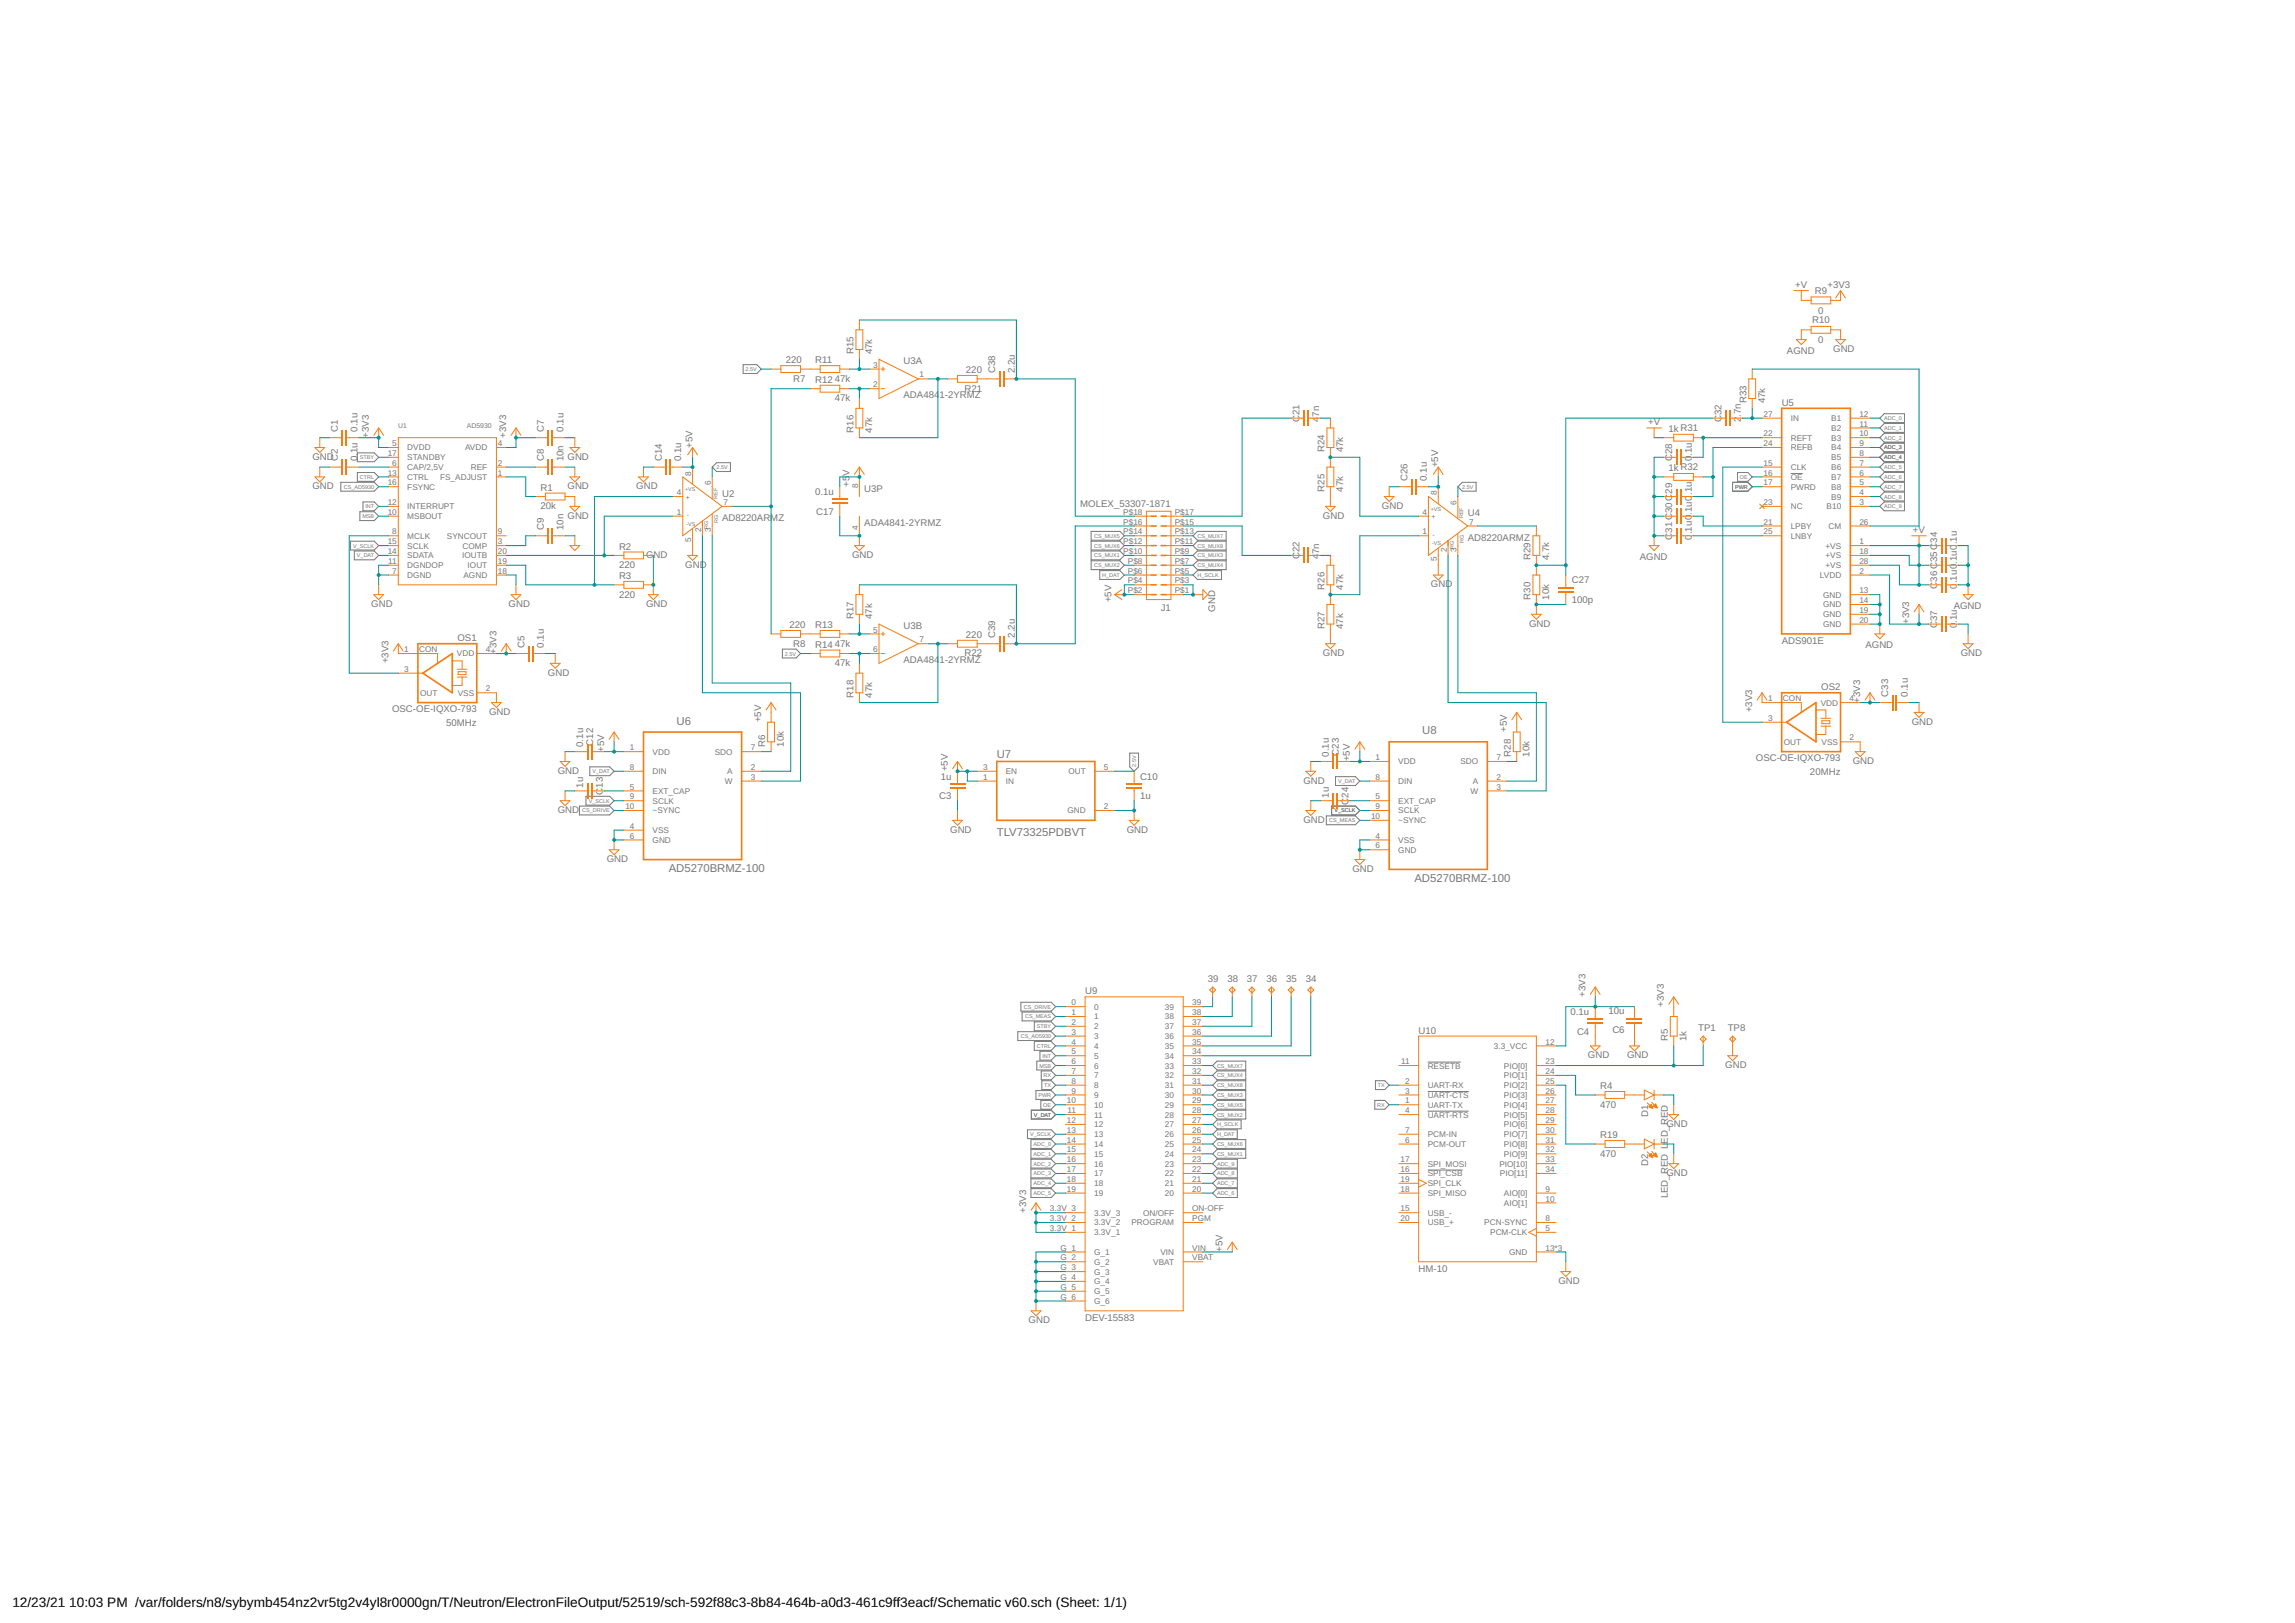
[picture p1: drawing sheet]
<svg xmlns="http://www.w3.org/2000/svg" width="594mm" height="420mm" viewBox="0 0 594 420" stroke-linecap="round" stroke-linejoin="round" font-family="sans-serif">
<defs><g id="words">
<g font-size="3.5">
<text x="3.2" y="416">12/23/21</text>
<text x="17.9" y="416">10:03 PM /var/folders/n8/sybymb454nz2vr5tg2v4yl8r0000gn/T/Neutron/ElectronFileOutput/52519/sch-592f88c3-8b84-464b-a0d3-461c9ff3eacf/Schematic v60.sch (Sheet: 1/1)</text>
</g>
<g font-size="2.9" fill="#757575">
<text x="175.1" y="187.6">U6</text>
<text x="368.2" y="190.1">U8</text>
<text x="258" y="196.1">U7</text>
<text x="258" y="216.4">TLV73325PDBVT</text>
<text x="173.1" y="225.7">AD5270BRMZ-100</text>
<text x="366.1" y="228.3">AD5270BRMZ-100</text>
</g>
<g font-size="2.5" fill="#757575">
<text x="464.7" y="74.6">+V</text>
<text x="469.8" y="76.1">R9</text>
<text x="473.1" y="74.5">+3V3</text>
<text x="469.1" y="83.7">R10</text>
<text x="470.7" y="81.2">0</text>
<text x="470.7" y="88.8">0</text>
<text x="203.4" y="94">220</text>
<text x="211" y="94">R11</text>
<text x="221" y="91.7" transform="rotate(-90 221 91.7)">R15</text>
<text x="225.8" y="91.7" transform="rotate(-90 225.8 91.7)">47k</text>
<text x="233.9" y="94.3">U3A</text>
<text x="462.6" y="91.6">AGND</text>
<text x="474.5" y="91.1">GND</text>
<text x="205.3" y="98.8">R7</text>
<text x="211" y="99.1">R12</text>
<text x="216.1" y="98.8">47k</text>
<text x="249.6" y="101.4">R21</text>
<text x="250" y="96.6">220</text>
<text x="257.6" y="96.6" transform="rotate(-90 257.6 96.6)">C38</text>
<text x="262.7" y="96.6" transform="rotate(-90 262.7 96.6)">2.2u</text>
<text x="216.1" y="103.9">47k</text>
<text x="233.9" y="103.2">ADA484</text>
<text x="243.2" y="103.2">1-2YRMZ</text>
<text x="341.5" y="107.9" transform="rotate(-90 341.5 107.9)">7n</text>
<text x="450.7" y="107.9" transform="rotate(-90 450.7 107.9)">.7n</text>
<text x="452.1" y="104.4" transform="rotate(-90 452.1 104.4)">R33</text>
<text x="456.9" y="104.4" transform="rotate(-90 456.9 104.4)">47k</text>
<text x="461.2" y="105.1">U5</text>
<text x="87.5" y="111.8" transform="rotate(-90 87.5 111.8)">C1</text>
<text x="92.6" y="111.8" transform="rotate(-90 92.6 111.8)">0.1u</text>
<text x="95.5" y="113.3" transform="rotate(-90 95.5 113.3)">+3V3</text>
<text x="131" y="113.3" transform="rotate(-90 131 113.3)">+3V3</text>
<text x="140.8" y="111.8" transform="rotate(-90 140.8 111.8)">C7</text>
<text x="145.9" y="111.8" transform="rotate(-90 145.9 111.8)">0.1u</text>
<text x="221" y="112" transform="rotate(-90 221 112)">R16</text>
<text x="225.8" y="112" transform="rotate(-90 225.8 112)">47k</text>
<text x="336.4" y="109.3" transform="rotate(-90 336.4 109.3)">C21</text>
<text x="341.5" y="109.3" transform="rotate(-90 341.5 109.3)">4</text>
<text x="426.6" y="110.1">+V</text>
<text x="431.9" y="111.8">1k R31</text>
<text x="445.6" y="109.3" transform="rotate(-90 445.6 109.3)">C32</text>
<text x="450.7" y="109.3" transform="rotate(-90 450.7 109.3)">2</text>
<text x="80.9" y="119">GND</text>
<text x="87.5" y="119.4" transform="rotate(-90 87.5 119.4)">C2</text>
<text x="92.6" y="119.4" transform="rotate(-90 92.6 119.4)">0.1u</text>
<text x="140.8" y="119.4" transform="rotate(-90 140.8 119.4)">C8</text>
<text x="145.9" y="119.4" transform="rotate(-90 145.9 119.4)">10n</text>
<text x="146.9" y="119">GND</text>
<text x="171.3" y="119.4" transform="rotate(-90 171.3 119.4)">C14</text>
<text x="176.4" y="119.4" transform="rotate(-90 176.4 119.4)">0.1u</text>
<text x="179.3" y="115.9" transform="rotate(-90 179.3 115.9)">+5V</text>
<text x="342.9" y="117.1" transform="rotate(-90 342.9 117.1)">R24</text>
<text x="347.7" y="117.1" transform="rotate(-90 347.7 117.1)">47k</text>
<text x="432.9" y="119.4" transform="rotate(-90 432.9 119.4)">C28</text>
<text x="438" y="119.4" transform="rotate(-90 438 119.4)">0</text>
<text x="438" y="118" transform="rotate(-90 438 118)">.1u</text>
<text x="219.9" y="123.2" transform="rotate(-90 219.9 123.2)">V</text>
<text x="364.3" y="124.5" transform="rotate(-90 364.3 124.5)">C26</text>
<text x="369.4" y="124.5" transform="rotate(-90 369.4 124.5)">0.1u</text>
<text x="372.3" y="120.9" transform="rotate(-90 372.3 120.9)">+5V</text>
<text x="431.9" y="122">1k R32</text>
<text x="80.9" y="126.6">GND</text>
<text x="139.9" y="131.9">20k</text>
<text x="139.9" y="127.1">R1</text>
<text x="146.9" y="126.6">GND</text>
<text x="164.7" y="126.6">GND</text>
<text x="186.9" y="128.6">U2</text>
<text x="211" y="128.2">0.1u</text>
<text x="219.9" y="126" transform="rotate(-90 219.9 126)">+5</text>
<text x="223.7" y="127.3">U3P</text>
<text x="279.6" y="131.3">MOLEX_53307-1871</text>
<text x="342.9" y="127.3" transform="rotate(-90 342.9 127.3)">R25</text>
<text x="347.7" y="127.3" transform="rotate(-90 347.7 127.3)">47k</text>
<text x="357.7" y="131.7">GND</text>
<text x="438" y="128.2" transform="rotate(-90 438 128.2)">.1u</text>
<text x="140.8" y="137.2" transform="rotate(-90 140.8 137.2)">C9</text>
<text x="145.9" y="137.2" transform="rotate(-90 145.9 137.2)">10n</text>
<text x="146.9" y="134.3">GND</text>
<text x="186.9" y="134.9">AD8220ARMZ</text>
<text x="211.3" y="133.3">C17</text>
<text x="223.7" y="136.2">ADA4841-2YRMZ</text>
<text x="342.5" y="134.3">GND</text>
<text x="379.9" y="133.6">U4</text>
<text x="438" y="133.3" transform="rotate(-90 438 133.3)">.1u0</text>
<text x="160.2" y="142.3">R2</text>
<text x="341.5" y="143.4" transform="rotate(-90 341.5 143.4)">7n</text>
<text x="379.9" y="140">AD8220ARMZ</text>
<text x="432.9" y="139.7" transform="rotate(-90 432.9 139.7)">C31 C30 C29</text>
<text x="438" y="139.7" transform="rotate(-90 438 139.7)">0</text>
<text x="438" y="138.3" transform="rotate(-90 438 138.3)">.1u0</text>
<text x="495.2" y="138.1">+V</text>
<text x="506.5" y="140.9" transform="rotate(-90 506.5 140.9)">.1u</text>
<text x="160.2" y="147.1">220</text>
<text x="160.2" y="149.9">R3</text>
<text x="167.2" y="144.4">G</text>
<text x="169.2" y="144.4">ND</text>
<text x="177.4" y="147">GND</text>
<text x="220.6" y="144.4">GND</text>
<text x="336.4" y="144.8" transform="rotate(-90 336.4 144.8)">C22</text>
<text x="341.5" y="144.8" transform="rotate(-90 341.5 144.8)">4</text>
<text x="396.2" y="145.1" transform="rotate(-90 396.2 145.1)">R29</text>
<text x="401" y="145.1" transform="rotate(-90 401 145.1)">4.7k</text>
<text x="424.5" y="144.9">AGND</text>
<text x="506.5" y="146" transform="rotate(-90 506.5 146)">.1u0</text>
<text x="160.2" y="154.7">220</text>
<text x="287.7" y="155.9" transform="rotate(-90 287.7 155.9)">+5V</text>
<text x="342.9" y="152.7" transform="rotate(-90 342.9 152.7)">R26</text>
<text x="347.7" y="152.7" transform="rotate(-90 347.7 152.7)">47k</text>
<text x="370.4" y="152">GND</text>
<text x="396.2" y="155.2" transform="rotate(-90 396.2 155.2)">R30</text>
<text x="401" y="155.2" transform="rotate(-90 401 155.2)">10k</text>
<text x="406.9" y="151">C27</text>
<text x="501.5" y="152.4" transform="rotate(-90 501.5 152.4)">C36 C35 C34</text>
<text x="506.5" y="152.4" transform="rotate(-90 506.5 152.4)">0</text>
<text x="506.5" y="151" transform="rotate(-90 506.5 151)">.1u0</text>
<text x="96.1" y="157.1">GND</text>
<text x="131.7" y="157.1">GND</text>
<text x="167.2" y="157.1">GND</text>
<text x="221" y="160.3" transform="rotate(-90 221 160.3)">R17</text>
<text x="225.8" y="160.3" transform="rotate(-90 225.8 160.3)">47k</text>
<text x="300.5" y="158.3">J1</text>
<text x="314.5" y="158.4" transform="rotate(-90 314.5 158.4)">GND</text>
<text x="406.9" y="156.1">100p</text>
<text x="494.2" y="161.6" transform="rotate(-90 494.2 161.6)">+3V3</text>
<text x="505.7" y="157.6">AGND</text>
<text x="506.5" y="161.2" transform="rotate(-90 506.5 161.2)">.1u</text>
<text x="118.4" y="166">OS1</text>
<text x="135.7" y="167.7" transform="rotate(-90 135.7 167.7)">C5</text>
<text x="140.8" y="167.7" transform="rotate(-90 140.8 167.7)">0.1u</text>
<text x="204.3" y="162.6">220</text>
<text x="205.3" y="167.4">R8</text>
<text x="211" y="162.6">R13</text>
<text x="211" y="167.7">R14</text>
<text x="216.1" y="167.4">47k</text>
<text x="233.9" y="162.8">U3B</text>
<text x="250" y="165.1">220</text>
<text x="257.6" y="165.1" transform="rotate(-90 257.6 165.1)">C39</text>
<text x="262.7" y="165.1" transform="rotate(-90 262.7 165.1)">2.2u</text>
<text x="342.9" y="162.8" transform="rotate(-90 342.9 162.8)">R27</text>
<text x="347.7" y="162.8" transform="rotate(-90 347.7 162.8)">47k</text>
<text x="395.8" y="162.2">GND</text>
<text x="461.2" y="166.6">ADS901E</text>
<text x="482.9" y="167.8">AGND</text>
<text x="501.5" y="162.6" transform="rotate(-90 501.5 162.6)">C37</text>
<text x="506.5" y="162.6" transform="rotate(-90 506.5 162.6)">0</text>
<text x="100.6" y="171.7" transform="rotate(-90 100.6 171.7)">+3V3</text>
<text x="128.5" y="169.2" transform="rotate(-90 128.5 169.2)">+3V3</text>
<text x="216.1" y="172.5">47k</text>
<text x="233.9" y="171.7">ADA484</text>
<text x="243.2" y="171.7">1-2YRMZ</text>
<text x="249.6" y="169.9">R22</text>
<text x="342.5" y="169.8">GND</text>
<text x="507.6" y="169.8">GND</text>
<text x="141.8" y="174.9">GND</text>
<text x="471.4" y="178.7">OS2</text>
<text x="101.5" y="184.4">OSC-OE-IQXO-793</text>
<text x="126.6" y="185.1">GND</text>
<text x="221" y="180.6" transform="rotate(-90 221 180.6)">R18</text>
<text x="225.8" y="180.6" transform="rotate(-90 225.8 180.6)">47k</text>
<text x="453.6" y="184.4" transform="rotate(-90 453.6 184.4)">+3V3</text>
<text x="481.5" y="181.9" transform="rotate(-90 481.5 181.9)">+3V3</text>
<text x="488.8" y="180.4" transform="rotate(-90 488.8 180.4)">C33</text>
<text x="493.8" y="180.4" transform="rotate(-90 493.8 180.4)">0.1u</text>
<text x="115.5" y="187.9">50MHz</text>
<text x="197.1" y="187" transform="rotate(-90 197.1 187)">+5V</text>
<text x="390.1" y="189.5" transform="rotate(-90 390.1 189.5)">+5V</text>
<text x="494.9" y="187.6">GND</text>
<text x="151" y="193.4" transform="rotate(-90 151 193.4)">0.1u</text>
<text x="153.5" y="193.1" transform="rotate(-90 153.5 193.1)">C12</text>
<text x="156.4" y="194.6" transform="rotate(-90 156.4 194.6)">+5V</text>
<text x="198.1" y="193.3" transform="rotate(-90 198.1 193.3)">R6</text>
<text x="202.9" y="193.3" transform="rotate(-90 202.9 193.3)">10k</text>
<text x="344" y="195.9" transform="rotate(-90 344 195.9)">0.1u</text>
<text x="346.5" y="195.6" transform="rotate(-90 346.5 195.6)">C23</text>
<text x="349.5" y="197.1" transform="rotate(-90 349.5 197.1)">+5V</text>
<text x="391.1" y="195.9" transform="rotate(-90 391.1 195.9)">R28</text>
<text x="395.9" y="195.9" transform="rotate(-90 395.9 195.9)">10k</text>
<text x="454.5" y="197.1">OSC-OE-IQXO-793</text>
<text x="479.6" y="197.8">GND</text>
<text x="144.4" y="200.3">GND</text>
<text x="151" y="204" transform="rotate(-90 151 204)">1u</text>
<text x="243.6" y="201.8">1u</text>
<text x="245.3" y="199.7" transform="rotate(-90 245.3 199.7)">+5V</text>
<text x="295.1" y="201.8">C10</text>
<text x="337.4" y="202.8">GND</text>
<text x="468.5" y="200.6">20MHz</text>
<text x="156" y="205.8" transform="rotate(-90 156 205.8)">C13</text>
<text x="243.1" y="206.9">C3</text>
<text x="295.1" y="206.9">1u</text>
<text x="344" y="206.5" transform="rotate(-90 344 206.5)">1u</text>
<text x="349.1" y="208.3" transform="rotate(-90 349.1 208.3)">C24</text>
<text x="144.4" y="210.5">GND</text>
<text x="246" y="215.5">GND</text>
<text x="291.7" y="215.5">GND</text>
<text x="337.4" y="213">GND</text>
<text x="157.1" y="223.2">GND</text>
<text x="350.1" y="225.7">GND</text>
<text x="280.9" y="257.3">U9</text>
<text x="312.6" y="254.3">39</text>
<text x="317.7" y="254.3">38</text>
<text x="322.8" y="254.3">37</text>
<text x="327.9" y="254.3">36</text>
<text x="332.9" y="254.3">35</text>
<text x="338" y="254.3">34</text>
<text x="406.6" y="262.8">0.1u</text>
<text x="410.4" y="258.1" transform="rotate(-90 410.4 258.1)">+3V3</text>
<text x="416.4" y="262.4">10u</text>
<text x="430.7" y="260.6" transform="rotate(-90 430.7 260.6)">+3V3</text>
<text x="367.2" y="267.6">U10</text>
<text x="408.2" y="267.9">C4</text>
<text x="417.4" y="267.5">C6</text>
<text x="431.8" y="269.5" transform="rotate(-90 431.8 269.5)">R5</text>
<text x="436.6" y="269.5" transform="rotate(-90 436.6 269.5)">1k</text>
<text x="439.6" y="267">TP1</text>
<text x="447.2" y="267">TP8</text>
<text x="411" y="273.9">GND</text>
<text x="421.2" y="273.9">GND</text>
<text x="414.2" y="282">R4</text>
<text x="446.6" y="276.5">GND</text>
<text x="414.2" y="286.8">470</text>
<text x="426.7" y="289.2" transform="rotate(-90 426.7 289.2)">D1</text>
<text x="431.4" y="291.7">GND</text>
<text x="414.2" y="299.5">470</text>
<text x="414.2" y="294.7">R19</text>
<text x="431.7" y="296.1" transform="rotate(-90 431.7 296.1)">ED_RED</text>
<text x="426.7" y="301.9" transform="rotate(-90 426.7 301.9)">D2</text>
<text x="431.4" y="304.4">GND</text>
<text x="431.7" y="310.2" transform="rotate(-90 431.7 310.2)">LED_RED L</text>
<text x="265.6" y="313.9" transform="rotate(-90 265.6 313.9)">+3V3</text>
<text x="316.4" y="324.1" transform="rotate(-90 316.4 324.1)">+5V</text>
<text x="367.2" y="329.2">HM-10</text>
<text x="403.4" y="332.4">GND</text>
<text x="280.9" y="341.9">DEV-15583</text>
<text x="266.3" y="342.5">GND</text>
</g>
<g font-size="2.1" fill="#757575">
<text x="226" y="95.2">3</text>
<text x="226" y="100.3">2</text>
<text x="238.1" y="97.7">1</text>
<text x="456.5" y="107.9">27</text>
<text x="481.3" y="107.9">12</text>
<text x="456.5" y="113">22</text>
<text x="463.5" y="109">IN</text>
<text x="474" y="109">B1</text>
<text x="474" y="111.5">B2</text>
<text x="481.3" y="110.4">11</text>
<text x="481.3" y="113">10</text>
<text x="100.4" y="118">17</text>
<text x="101.6" y="115.5">5</text>
<text x="105.4" y="116.6">DVDD</text>
<text x="105.4" y="119.2">STANDBY</text>
<text x="120.4" y="116.6">AVDD</text>
<text x="128.8" y="115.5">4</text>
<text x="456.5" y="115.5">24</text>
<text x="463.5" y="114.1">REFT</text>
<text x="463.5" y="116.6">REFB</text>
<text x="474" y="114.1">B3</text>
<text x="474" y="116.6">B4</text>
<text x="474" y="119.2">B5</text>
<text x="481.3" y="115.5">9</text>
<text x="481.3" y="118">8</text>
<text x="100.4" y="123.1">13</text>
<text x="100.4" y="125.7">16</text>
<text x="101.6" y="120.6">6</text>
<text x="105.4" y="124.2">CTRL</text>
<text x="105.4" y="121.7">CAP/2,5V</text>
<text x="113.9" y="124.2">FS_ADJUST</text>
<text x="121.9" y="121.7">REF</text>
<text x="128.8" y="120.6">2</text>
<text x="128.8" y="123.1">1</text>
<text x="178.9" y="123.1" transform="rotate(-90 178.9 123.1)">8</text>
<text x="184" y="125.7" transform="rotate(-90 184 125.7)">6</text>
<text x="456.5" y="120.6">15</text>
<text x="456.5" y="123.1">16</text>
<text x="456.5" y="125.7">17</text>
<text x="463.5" y="121.7">CLK</text>
<text x="463.5" y="124.2">OE</text>
<text x="474" y="121.7">B6</text>
<text x="474" y="124.2">B7</text>
<text x="481.3" y="120.6">7</text>
<text x="481.3" y="123.1">6</text>
<text x="481.3" y="125.7">5</text>
<text x="100.4" y="130.7">12</text>
<text x="105.4" y="126.8">FSYNC</text>
<text x="105.4" y="131.9">INTERRUPT</text>
<text x="175.2" y="128.2">4</text>
<text x="187.3" y="130.7">7</text>
<text x="222.1" y="126.2" transform="rotate(-90 222.1 126.2)">8</text>
<text x="372" y="128.2" transform="rotate(-90 372 128.2)">8</text>
<text x="377" y="130.7" transform="rotate(-90 377 130.7)">6</text>
<text x="456.5" y="130.7">23</text>
<text x="463.5" y="126.8">PWRD</text>
<text x="463.5" y="131.9">NC</text>
<text x="472.8" y="131.9">B10</text>
<text x="474" y="126.8">B8</text>
<text x="474" y="129.3">B9</text>
<text x="481.3" y="130.7">3</text>
<text x="481.3" y="128.2">4</text>
<text x="100.4" y="133.3">10</text>
<text x="105.4" y="134.4">MSBOUT</text>
<text x="175.2" y="133.3">1</text>
<text x="181.5" y="137.7" transform="rotate(-90 181.5 137.7)">2</text>
<text x="184" y="137.7" transform="rotate(-90 184 137.7)">3</text>
<text x="222.1" y="137.2" transform="rotate(-90 222.1 137.2)">4</text>
<text x="290.8" y="135.8">P$16</text>
<text x="290.8" y="133.3">P$18</text>
<text x="304.1" y="135.8">P$15</text>
<text x="304.1" y="133.3">P$17</text>
<text x="368.2" y="133.3">4</text>
<text x="380.3" y="135.8">7</text>
<text x="456.5" y="135.8">21</text>
<text x="463.5" y="136.9">LPBY</text>
<text x="473.3" y="136.9">CM</text>
<text x="481.3" y="135.8">26</text>
<text x="100.4" y="140.9">15</text>
<text x="100.4" y="143.4">14</text>
<text x="101.6" y="138.4">8</text>
<text x="105.4" y="142">SCLK</text>
<text x="105.4" y="139.5">MCLK</text>
<text x="115.7" y="139.5">SYNCOUT</text>
<text x="119.7" y="142">COMP</text>
<text x="128.8" y="143.4">20</text>
<text x="128.8" y="140.9">3</text>
<text x="128.8" y="138.4">9</text>
<text x="178.9" y="140.3" transform="rotate(-90 178.9 140.3)">5</text>
<text x="290.8" y="143.4">P$10</text>
<text x="290.8" y="140.9">P$12</text>
<text x="290.8" y="138.4">P$14</text>
<text x="304.1" y="143.4">P$9</text>
<text x="304.1" y="140.9">P$11</text>
<text x="304.1" y="138.4">P$13</text>
<text x="368.2" y="138.4">1</text>
<text x="374.5" y="142.8" transform="rotate(-90 374.5 142.8)">2</text>
<text x="377" y="142.8" transform="rotate(-90 377 142.8)">3</text>
<text x="456.5" y="138.4">25</text>
<text x="463.5" y="139.5">LNBY</text>
<text x="472.5" y="142">+VS</text>
<text x="481.3" y="140.9">1</text>
<text x="481.3" y="143.4">18</text>
<text x="100.5" y="146">11</text>
<text x="101.6" y="148.5">7</text>
<text x="105.4" y="149.6">DGND</text>
<text x="105.4" y="144.6">SDATA</text>
<text x="105.4" y="147.1">DGNDOP</text>
<text x="119.6" y="144.6">IOUTB</text>
<text x="120" y="149.6">AGND</text>
<text x="121.1" y="147.1">IOUT</text>
<text x="128.8" y="148.5">18</text>
<text x="128.8" y="146">19</text>
<text x="292" y="148.5">P$6</text>
<text x="292" y="146">P$8</text>
<text x="304.1" y="148.5">P$5</text>
<text x="304.1" y="146">P$7</text>
<text x="372" y="145.3" transform="rotate(-90 372 145.3)">5</text>
<text x="471.1" y="149.6">LVDD</text>
<text x="472.5" y="144.6">+VS</text>
<text x="472.5" y="147.1">+VS</text>
<text x="481.3" y="146">28</text>
<text x="481.3" y="148.5">2</text>
<text x="292" y="153.6">P$2</text>
<text x="292" y="151.1">P$4</text>
<text x="304.1" y="153.6">P$1</text>
<text x="304.1" y="151.1">P$3</text>
<text x="471.9" y="154.7">GND</text>
<text x="481.3" y="153.6">13</text>
<text x="471.9" y="157.3">GND</text>
<text x="471.9" y="159.8">GND</text>
<text x="481.3" y="156.1">14</text>
<text x="481.3" y="158.7">19</text>
<text x="481.3" y="161.2">20</text>
<text x="226" y="163.8">5</text>
<text x="238.1" y="166.3">7</text>
<text x="471.9" y="162.3">GND</text>
<text x="104.7" y="173.9">3</text>
<text x="104.7" y="168.8">1</text>
<text x="108.5" y="168.7">CON</text>
<text x="118.3" y="169.9">VDD</text>
<text x="125.7" y="168.8">4</text>
<text x="226" y="168.8">6</text>
<text x="125.7" y="179">2</text>
<text x="108.7" y="180.1">OUT</text>
<text x="118.5" y="180.1">VSS</text>
<text x="457.7" y="181.5">1</text>
<text x="461.5" y="181.4">CON</text>
<text x="471.3" y="182.6">VDD</text>
<text x="478.8" y="181.5">4</text>
<text x="457.7" y="186.6">3</text>
<text x="478.8" y="191.7">2</text>
<text x="163.1" y="194.2">1</text>
<text x="168.9" y="195.3">VDD</text>
<text x="185" y="195.3">SDO</text>
<text x="194.3" y="194.2">7</text>
<text x="356.1" y="196.8">1</text>
<text x="361.9" y="197.9">VDD</text>
<text x="378" y="197.9">SDO</text>
<text x="387.3" y="196.8">7</text>
<text x="461.8" y="192.8">OUT</text>
<text x="471.5" y="192.8">VSS</text>
<text x="163.1" y="199.3">8</text>
<text x="168.9" y="200.4">DIN</text>
<text x="187.6" y="203">W</text>
<text x="188.2" y="200.4">A</text>
<text x="194.3" y="199.3">2</text>
<text x="194.3" y="201.8">3</text>
<text x="254.5" y="199.3">3</text>
<text x="254.5" y="201.8">1</text>
<text x="260.4" y="200.4">EN</text>
<text x="260.4" y="203">IN</text>
<text x="276.6" y="200.4">OUT</text>
<text x="285.8" y="199.3">5</text>
<text x="356.1" y="201.8">8</text>
<text x="361.9" y="203">DIN</text>
<text x="381.3" y="203">A</text>
<text x="387.3" y="201.8">2</text>
<text x="161.9" y="209.5">10</text>
<text x="163.1" y="204.4">5</text>
<text x="163.1" y="206.9">9</text>
<text x="168.9" y="205.5">EXT_CAP</text>
<text x="168.9" y="208">SCLK</text>
<text x="285.8" y="209.5">2</text>
<text x="356.1" y="206.9">5</text>
<text x="356.1" y="209.5">9</text>
<text x="361.9" y="208">EXT_CAP</text>
<text x="380.7" y="205.5">W</text>
<text x="387.3" y="204.4">3</text>
<text x="163.1" y="214.5">4</text>
<text x="168.9" y="210.6">~SYNC</text>
<text x="168.9" y="215.7">VSS</text>
<text x="276.3" y="210.6">GND</text>
<text x="354.9" y="212">10</text>
<text x="361.9" y="210.6">SCLK</text>
<text x="361.9" y="213.1">~SYNC</text>
<text x="163.1" y="217.1">6</text>
<text x="168.9" y="218.2">GND</text>
<text x="356.1" y="217.1">4</text>
<text x="356.1" y="219.6">6</text>
<text x="361.9" y="218.2">VSS</text>
<text x="361.9" y="220.7">GND</text>
<text x="277.4" y="260.3">0</text>
<text x="277.4" y="262.8">1</text>
<text x="283.2" y="261.4">0</text>
<text x="283.2" y="263.9">1</text>
<text x="301.6" y="263.9">38</text>
<text x="301.6" y="261.4">39</text>
<text x="308.6" y="262.8">38</text>
<text x="308.6" y="260.3">39</text>
<text x="277.4" y="265.3">2</text>
<text x="277.4" y="267.9">3</text>
<text x="283.2" y="266.5">2</text>
<text x="283.2" y="269">3</text>
<text x="301.6" y="269">36</text>
<text x="301.6" y="266.5">37</text>
<text x="308.6" y="267.9">36</text>
<text x="308.6" y="265.3">37</text>
<text x="277.4" y="270.4">4</text>
<text x="277.4" y="273">5</text>
<text x="277.4" y="275.5">6</text>
<text x="283.2" y="271.5">4</text>
<text x="283.2" y="274.1">5</text>
<text x="301.6" y="274.1">34</text>
<text x="301.6" y="271.5">35</text>
<text x="308.6" y="275.5">33</text>
<text x="308.6" y="273">34</text>
<text x="308.6" y="270.4">35</text>
<text x="362.7" y="275.5">11</text>
<text x="386.7" y="271.5">3.3_VCC</text>
<text x="400" y="270.4">12</text>
<text x="400" y="275.5">23</text>
<text x="277.4" y="278">7</text>
<text x="277.4" y="280.6">8</text>
<text x="283.2" y="276.6">6</text>
<text x="283.2" y="279.2">7</text>
<text x="283.2" y="281.7">8</text>
<text x="301.6" y="281.7">31</text>
<text x="301.6" y="279.2">32</text>
<text x="301.6" y="276.6">33</text>
<text x="308.6" y="280.6">31</text>
<text x="308.6" y="278">32</text>
<text x="363.7" y="280.6">2</text>
<text x="369.6" y="281.7">UART-RX</text>
<text x="369.6" y="276.6">RESETB</text>
<text x="389.3" y="276.6">PIO[0]</text>
<text x="389.3" y="279.2">PIO[1]</text>
<text x="389.3" y="281.7">PIO[2]</text>
<text x="400" y="278">24</text>
<text x="400" y="280.6">25</text>
<text x="276.2" y="285.7">10</text>
<text x="277.4" y="283.1">9</text>
<text x="283.2" y="284.2">9</text>
<text x="283.2" y="286.8">10</text>
<text x="301.6" y="286.8">29</text>
<text x="301.6" y="284.2">30</text>
<text x="308.6" y="285.7">29</text>
<text x="308.6" y="283.1">30</text>
<text x="363.7" y="285.7">1</text>
<text x="363.7" y="283.1">3</text>
<text x="369.6" y="286.8">UART-TX</text>
<text x="369.6" y="284.2">UART-CTS</text>
<text x="389.3" y="284.2">PIO[3]</text>
<text x="389.3" y="286.8">PIO[4]</text>
<text x="400" y="283.1">26</text>
<text x="400" y="285.7">27</text>
<text x="276.2" y="290.7">12</text>
<text x="276.2" y="293.3">13</text>
<text x="276.3" y="288.2">11</text>
<text x="283.2" y="289.3">11</text>
<text x="283.2" y="291.9">12</text>
<text x="301.6" y="291.9">27</text>
<text x="301.6" y="289.3">28</text>
<text x="308.6" y="293.3">26</text>
<text x="308.6" y="290.7">27</text>
<text x="308.6" y="288.2">28</text>
<text x="363.7" y="288.2">4</text>
<text x="363.7" y="293.3">7</text>
<text x="369.6" y="289.3">UART-RTS</text>
<text x="389.3" y="289.3">PIO[5]</text>
<text x="389.3" y="291.9">PIO[6]</text>
<text x="400" y="288.2">28</text>
<text x="400" y="290.7">29</text>
<text x="400" y="293.3">30</text>
<text x="276.2" y="298.4">15</text>
<text x="276.2" y="295.8">14</text>
<text x="283.2" y="299.5">15</text>
<text x="283.2" y="296.9">14</text>
<text x="283.2" y="294.4">13</text>
<text x="301.6" y="299.5">24</text>
<text x="301.6" y="296.9">25</text>
<text x="301.6" y="294.4">26</text>
<text x="308.6" y="298.4">24</text>
<text x="308.6" y="295.8">25</text>
<text x="363.7" y="295.8">6</text>
<text x="369.6" y="296.9">PCM-OUT</text>
<text x="369.6" y="294.4">PCM-IN</text>
<text x="389.3" y="294.4">PIO[7]</text>
<text x="389.3" y="296.9">PIO[8]</text>
<text x="389.3" y="299.5">PIO[9]</text>
<text x="400" y="295.8">31</text>
<text x="400" y="298.4">32</text>
<text x="276.2" y="306">18</text>
<text x="276.2" y="303.4">17</text>
<text x="276.2" y="300.9">16</text>
<text x="283.2" y="304.5">17</text>
<text x="283.2" y="302">16</text>
<text x="301.6" y="302">23</text>
<text x="301.6" y="304.5">22</text>
<text x="308.6" y="300.9">23</text>
<text x="308.6" y="303.4">22</text>
<text x="308.6" y="306">21</text>
<text x="362.5" y="303.4">16</text>
<text x="362.5" y="300.9">17</text>
<text x="362.5" y="306">19</text>
<text x="369.6" y="304.5">SPI_CSB</text>
<text x="369.6" y="302">SPI_MOSI</text>
<text x="388.1" y="302">PIO[10]</text>
<text x="388.3" y="304.5">PIO[11]</text>
<text x="400" y="300.9">33</text>
<text x="400" y="303.4">34</text>
<text x="276.2" y="308.5">19</text>
<text x="283.2" y="309.6">19</text>
<text x="283.2" y="307.1">18</text>
<text x="301.6" y="307.1">21</text>
<text x="301.6" y="309.6">20</text>
<text x="308.6" y="308.5">20</text>
<text x="362.5" y="308.5">18</text>
<text x="369.6" y="309.6">SPI_MISO</text>
<text x="369.6" y="307.1">SPI_CLK</text>
<text x="389.3" y="309.6">AIO[0]</text>
<text x="400" y="308.5">9</text>
<text x="400" y="311">10</text>
<text x="271.8" y="316.1">3.3V_2</text>
<text x="271.8" y="313.6">3.3V_3</text>
<text x="283.2" y="317.2">3.3V_2</text>
<text x="283.2" y="314.7">3.3V_3</text>
<text x="292.9" y="317.2">PROGRAM</text>
<text x="295.9" y="314.7">ON/OFF</text>
<text x="308.6" y="313.6">ON-OFF</text>
<text x="308.6" y="316.1">PGM</text>
<text x="362.5" y="313.6">15</text>
<text x="362.5" y="316.1">20</text>
<text x="369.6" y="314.7">USB_-</text>
<text x="369.6" y="317.2">USB_+</text>
<text x="384.2" y="317.2">PCN-SYNC</text>
<text x="389.3" y="312.2">AIO[1]</text>
<text x="400" y="316.1">8</text>
<text x="271.8" y="318.7">3.3V_1</text>
<text x="274.5" y="323.7">G_1</text>
<text x="283.2" y="319.8">3.3V_1</text>
<text x="308.6" y="323.7">VIN</text>
<text x="385.7" y="319.8">PCM-CLK</text>
<text x="400" y="318.7">5</text>
<text x="400" y="323.7">13*3</text>
<text x="274.5" y="328.8">G_3</text>
<text x="274.5" y="326.3">G_2</text>
<text x="283.2" y="324.9">G_1</text>
<text x="283.2" y="329.9">G_3</text>
<text x="283.2" y="327.4">G_2</text>
<text x="298.5" y="327.4">VBAT</text>
<text x="300.4" y="324.9">VIN</text>
<text x="308.6" y="326.3">VBAT</text>
<text x="390.6" y="324.9">GND</text>
<text x="274.5" y="331.4">G_4</text>
<text x="274.5" y="333.9">G_5</text>
<text x="283.2" y="332.5">G_4</text>
<text x="283.2" y="335">G_5</text>
<text x="274.5" y="336.4">G_6</text>
<text x="283.2" y="337.6">G_6</text>
</g>
<g font-size="1.8" fill="#757575">
<text x="103.1" y="110.8">U1</text>
<text x="120.9" y="110.8">AD5930</text>
<text x="177.5" y="129.3">+</text>
<text x="177.8" y="133.9">-</text>
<text x="370.5" y="134.4">+</text>
<text x="370.8" y="139">-</text>
</g>
<g font-size="1.4" fill="#757575">
<text x="193" y="96">2.5V</text>
<text x="487.7" y="108.7">ADC_0</text>
<text x="487.7" y="111.3">ADC_1</text>
<text x="487.7" y="113.8">ADC_2</text>
<text x="93.2" y="118.9">STBY</text>
<text x="487.7" y="116.4">ADC_3</text>
<text x="487.7" y="118.9">ADC_4</text>
<text x="93.2" y="124">CTRL</text>
<text x="185.5" y="121.4">2.5V</text>
<text x="450.4" y="124">OE</text>
<text x="487.7" y="121.4">ADC_5</text>
<text x="487.7" y="124">ADC_6</text>
<text x="89" y="126.5">CS_AD5930</text>
<text x="94.6" y="131.6">INT</text>
<text x="177.3" y="127.2">+VS</text>
<text x="185.8" y="129.1" transform="rotate(-90 185.8 129.1)">REF</text>
<text x="378.5" y="126.5">2.5V</text>
<text x="449.1" y="126.5">PWR</text>
<text x="487.7" y="126.5">ADC_7</text>
<text x="487.7" y="129.1">ADC_8</text>
<text x="487.7" y="131.6">ADC_9</text>
<text x="93.8" y="134.1">MSB</text>
<text x="177.7" y="136">-VS</text>
<text x="183.4" y="137" transform="rotate(-90 183.4 137)">RG</text>
<text x="185.9" y="135.4" transform="rotate(-90 185.9 135.4)">RG</text>
<text x="370.3" y="132.2">+VS</text>
<text x="378.8" y="134.1" transform="rotate(-90 378.8 134.1)">REF</text>
<text x="91.4" y="141.8">V_SCLK</text>
<text x="283.2" y="139.2">CS_MUX5</text>
<text x="283.2" y="141.8">CS_MUX6</text>
<text x="310" y="139.2">CS_MUX7</text>
<text x="310" y="141.8">CS_MUX8</text>
<text x="370.7" y="141.1">-VS</text>
<text x="376.4" y="142.1" transform="rotate(-90 376.4 142.1)">RG</text>
<text x="378.9" y="140.4" transform="rotate(-90 378.9 140.4)">RG</text>
<text x="92.4" y="144.3">V_DAT</text>
<text x="283.2" y="144.3">CS_MUX1</text>
<text x="283.2" y="146.8">CS_MUX2</text>
<text x="285.3" y="149.4">H_DAT</text>
<text x="310" y="149.4">H_SCLK</text>
<text x="310" y="146.8">CS_MUX4</text>
<text x="310" y="144.3">CS_MUX3</text>
<text x="203.2" y="169.7">2.5V</text>
<text x="153.4" y="200.2">V_DAT</text>
<text x="294.1" y="198.5" transform="rotate(-90 294.1 198.5)">2.5V</text>
<text x="346.4" y="202.7">V_DAT</text>
<text x="152.4" y="207.8">V_SCLK</text>
<text x="150.7" y="210.3">CS_DRIVE</text>
<text x="344.1" y="212.9">CS_MEAS</text>
<text x="345.4" y="210.3">V_SCLK</text>
<text x="265" y="261.1">CS_DRIVE</text>
<text x="265.3" y="263.7">CS_MEAS</text>
<text x="264.2" y="268.7">CS_AD5930</text>
<text x="268.4" y="266.2">STBY</text>
<text x="268.4" y="271.3">CTRL</text>
<text x="269.8" y="273.8">INT</text>
<text x="269" y="276.4">MSB</text>
<text x="270.1" y="278.9">RX</text>
<text x="270.3" y="281.4">TX</text>
<text x="315" y="276.4">CS_MUX7</text>
<text x="315" y="281.4">CS_MUX8</text>
<text x="315" y="278.9">CS_MUX4</text>
<text x="356.6" y="281.4">TX</text>
<text x="268.8" y="284">PWR</text>
<text x="270.1" y="286.5">OE</text>
<text x="315" y="286.5">CS_MUX5</text>
<text x="315" y="284">CS_MUX3</text>
<text x="356.5" y="286.5">RX</text>
<text x="267.6" y="289.1">V_DAT</text>
<text x="315" y="291.6">H_SCLK</text>
<text x="315" y="289.1">CS_MUX2</text>
<text x="266.7" y="294.1">V_SCLK</text>
<text x="267.5" y="296.7">ADC_0</text>
<text x="267.5" y="299.2">ADC_1</text>
<text x="315" y="294.1">H_DAT</text>
<text x="315" y="299.2">CS_MUX1</text>
<text x="315" y="296.7">CS_MUX6</text>
<text x="267.5" y="301.8">ADC_2</text>
<text x="267.5" y="304.3">ADC_3</text>
<text x="315" y="304.3">ADC_8</text>
<text x="315" y="301.8">ADC_9</text>
<text x="267.5" y="306.8">ADC_4</text>
<text x="267.5" y="309.4">ADC_5</text>
<text x="315" y="309.4">ADC_6</text>
<text x="315" y="306.8">ADC_7</text>
</g>
</g></defs>
<g fill="none" stroke="#757575" stroke-width=".26">
<path d="M192.4 94.4h3.5l1.2 1.1-1.2 1.2h-3.5zM92.5 117.2h4.4l1.1 1.2-1.1 1.1h-4.4zM486.6 118.4l1.1-1.2h5.3v2.3h-5.3zM486.6 108.2l1.1-1.1h5.3v2.3h-5.3zM486.6 110.8l1.1-1.2h5.3v2.3h-5.3zM486.6 113.3l1.1-1.1h5.3v2.2h-5.3zM486.6 115.8l1.1-1.1h5.3v2.3h-5.3zM88.2 124.9h8.7l1.1 1.1-1.1 1.1h-8.7zM92.5 122.3h4.4l1.1 1.2-1.1 1.1h-4.4zM93.2 132.5h3.7l1.1 1.1-1.1 1.2h-3.7zM94 129.9h2.9l1.1 1.2-1.1 1.1h-2.9zM184.4 120.9l1.1-1.1h3.6v2.3h-3.6z"/>
<path d="M282.4 137.6h7.5l1.1 1.1-1.1 1.1h-7.5zM308.8 138.7l1.2-1.1h7.4v2.2h-7.4zM377.4 126l1.1-1.1h3.6v2.2h-3.6zM448.5 124.9h3.9l1.2 1.1-1.2 1.1h-3.9zM449.8 122.3h2.6l1.2 1.2-1.2 1.1h-2.6zM463.5 122.6h3.1M486.6 123.5l1.1-1.2h5.3v2.3h-5.3zM486.6 131.1l1.1-1.2h5.3v2.3h-5.3zM486.6 126l1.1-1.1h5.3v2.2h-5.3zM486.6 120.9l1.1-1.1h5.3v2.3h-5.3zM486.6 128.5l1.1-1.1h5.3v2.3h-5.3zM90.7 140.1h6.2l1.1 1.1-1.1 1.2h-6.2z"/>
<path d="M91.7 142.6h5.2l1.1 1.2-1.1 1.1h-5.2zM282.4 140.1h7.5l1.1 1.1-1.1 1.2h-7.5zM282.4 142.6h7.5l1.1 1.2-1.1 1.1h-7.5zM282.4 145.2h7.5l1.1 1.1-1.1 1.2h-7.5zM284.7 147.7h5.2l1.1 1.2-1.1 1.1h-5.2zM308.8 141.2l1.2-1.1h7.4v2.3h-7.4zM308.8 143.8l1.2-1.2h7.4v2.3h-7.4zM308.8 148.9l1.2-1.2h6.2v2.3h-6.2zM308.8 146.3l1.2-1.1h7.4v2.3h-7.4zM202.5 168h3.6l1.1 1.2-1.1 1.1h-3.6zM152.7 198.5h5.1l1.2 1.2-1.2 1.1h-5.1zM292.4 195h2.3v3.5l-1.1 1.2-1.2-1.2z"/>
<path d="M150 208.7h7.8l1.2 1.1-1.2 1.2h-7.8zM151.7 206.1h6.1l1.2 1.2-1.2 1.1h-6.1zM343.3 211.2h7.6l1.1 1.2-1.1 1.1h-7.6zM344.7 208.7h6.2l1.1 1.1-1.1 1.2h-6.2zM345.7 201.1h5.2l1.1 1.1-1.1 1.1h-5.2zM264.3 259.5h7.8l1.2 1.1-1.2 1.1h-7.8zM263.5 267.1h8.6l1.2 1.1-1.2 1.2h-8.6zM264.6 262h7.5l1.2 1.1-1.2 1.2h-7.5zM267.7 264.5h4.4l1.2 1.2-1.2 1.1h-4.4zM267.7 269.6h4.4l1.2 1.2-1.2 1.1h-4.4zM268.4 274.7h3.7l1.2 1.1-1.2 1.2h-3.7zM269.2 272.2h2.9l1.2 1.1-1.2 1.1h-2.9z"/>
<path d="M269.5 277.2h2.6l1.2 1.2-1.2 1.1h-2.6zM269.7 279.8h2.4l1.2 1.1-1.2 1.2h-2.4zM313.9 275.8l1.1-1.1h7.5v2.3h-7.5zM313.9 278.4l1.1-1.2h7.5v2.3h-7.5zM356 279.8h2.5l1.1 1.1-1.1 1.2h-2.5zM369.6 275h8.5M266 292.5h6.1l1.2 1.1-1.2 1.2h-6.1zM266.9 295h5.2l1.2 1.2-1.2 1.1h-5.2zM266.9 297.6h5.2l1.2 1.1-1.2 1.1h-5.2zM267 287.4h5.1l1.2 1.1-1.2 1.2h-5.1zM268.2 282.3h3.9l1.2 1.2-1.2 1.1h-3.9zM269.4 284.9h2.7l1.2 1.1-1.2 1.1h-2.7z"/>
<path d="M313.9 293.6l1.1-1.1h5.3v2.3h-5.3zM313.9 288.5l1.1-1.1h7.5v2.3h-7.5zM313.9 296.2l1.1-1.2h7.5v2.3h-7.5zM313.9 298.7l1.1-1.1h7.5v2.2h-7.5zM313.9 286l1.1-1.1h7.5v2.2h-7.5zM313.9 283.5l1.1-1.2h7.5v2.3h-7.5zM313.9 291.1l1.1-1.2h6.3v2.3h-6.3zM313.9 280.9l1.1-1.1h7.5v2.3h-7.5zM355.9 284.9h2.6l1.1 1.1-1.1 1.1h-2.6zM369.6 282.6h10.6M369.6 287.7h10.6M266.9 300.1h5.2l1.2 1.1-1.2 1.2h-5.2z"/>
<path d="M266.9 302.6h5.2l1.2 1.2-1.2 1.1h-5.2zM266.9 305.2h5.2l1.2 1.1-1.2 1.2h-5.2zM266.9 307.7h5.2l1.2 1.2-1.2 1.1h-5.2zM313.9 301.2l1.1-1.1h5.3v2.3h-5.3zM313.9 303.8l1.1-1.2h5.3v2.3h-5.3zM313.9 306.3l1.1-1.1h5.3v2.3h-5.3zM313.9 308.9l1.1-1.2h5.3v2.3h-5.3zM369.6 302.9h9"/>
</g>
<g fill="none" stroke="#f57c10" stroke-width=".26">
<path d="M225 95.5h2.5M227.5 93l10.2 5.1-10.2 5.1zM228 95.5h1.1M228.6 95v1.1M237.7 98.1h2.5M100.6 115.8h2.5M100.6 118.4h2.5M103.1 113.3h25.4v38.1h-25.4zM128.5 115.8h2.5M225 100.6h2.5M228 100.6h1.1M456.1 113.3h5.1"/>
<path d="M456.1 115.8h5.1M456.1 108.2h5.1M479 113.3h5.1M479 115.8h5.1M479 118.4h5.1M479 108.2h5.1M479 110.8h5.1M100.6 138.7h2.5M100.6 120.9h2.5M100.6 123.5h2.5M100.6 126h2.5M100.6 131.1h2.5"/>
<path d="M100.6 133.6h2.5M128.5 138.7h2.5M128.5 120.9h2.5M128.5 123.5h2.5M138.6 128.5h2.6M141.2 120.9h.5M141.2 127.7h5.1v1.7h-5.1zM143.2 120.9h.5M146.3 128.5h2.5M174.2 133.6h2.5M174.2 128.5h2.5M179.3 120.9v4.3"/>
<path d="M179.3 136.9v4.3M181.8 134.9v3.8M184.4 123.5v5.6M184.4 133.1v5.6M186.9 131.1h2.5M186.9 131.1l-10.2-7.6v15.2l5.1-3.8M186.9 131.1l-5.1 3.8M222.5 123.5v5M222.5 133.6v5.1M455.5 130.5l1.2 1.2M456.1 138.7h5.1M456.1 120.9h5.1"/>
<path d="M456.1 123.5h5.1M456.1 126h5.1M456.1 131.1h5.1M456.1 136.2h5.1M456.7 130.5l-1.2 1.2M479 120.9h5.1M479 123.5h5.1M479 126h5.1M479 131.1h5.1M479 136.2h5.1M479 128.5h5.1M100.6 148.9h2.5"/>
<path d="M100.6 141.2h2.5M100.6 143.8h2.5M100.6 146.3h2.5M128.5 148.9h2.5M128.5 141.2h2.5M128.5 143.8h2.5M128.5 146.3h2.5M479 148.9h5.1M479 141.2h5.1M479 143.8h5.1M479 146.3h5.1M479 153.9h5.1"/>
<path d="M479 156.5h5.1M479 159h5.1M103.1 169.2h10.2v2.5M103.1 174.3h6.4M117.1 171.1h2.5v2.1M118.3 175.3h2.6M118.3 173.2h2.6M118.6 173.9h2v.7h-2zM119.6 175.3v2.1h-2.5M123.4 169.2h5.1M123.4 179.3h5.1M225 164.1h2.5"/>
<path d="M225 169.2h2.5M227.5 161.6l10.2 5-10.2 5.1zM228 164.1h1.1M228 169.2h1.1M228.6 163.6v1M237.7 166.6h2.5M479 161.6h5.1M161.5 194.6h5.1M161.5 199.7h5.1M192 194.6h5.1M192 199.7h5.1M252.9 199.7h5.1"/>
<path d="M283.4 199.7h5.1M161.5 204.7h5.1M161.5 207.3h5.1M161.5 209.8h5.1M161.5 214.9h5.1M161.5 217.4h5.1M192 202.2h5.1M252.9 202.2h5.1M283.4 209.8h5.1"/>
</g>
<path d="M461.2 105.7h17.8v58.4h-17.8zM108.2 166.6h15.2v15.3h-15.2zM109.5 174.3l7.6-5.1v10.1zM166.6 189.5h25.4v33h-25.4zM258 197.1h25.4v15.3h-25.4z" fill="none" stroke="#f57c10" stroke-width=".42"/>
<g fill="#f57c10">
<path d="M142.7 118.9h.5v4.1h-.5z" fill-rule="evenodd"/>
<path d="M141.7 118.9h.5v4.1h-.5z" fill-rule="evenodd"/>
</g>
<g fill="#f57c10">
<path d="M142.7 118.9h.5v4.1h-.5zM142.7 118.9v4.1h.5v-4.1z"/>
<path d="M141.7 118.9h.5v4.1h-.5zM141.7 118.9v4.1h.5v-4.1z"/>
</g>
<path d="M87.9 113.3h.5M89.9 113.3h.5M138.6 120.9h2.6M143.7 120.9h2.6" fill="none" stroke="#f57c10" stroke-width=".26"/>
<g fill="#f57c10">
<path d="M89.4 111.3h.5v4h-.5z" fill-rule="evenodd"/>
<path d="M88.4 111.3h.5v4h-.5z" fill-rule="evenodd"/>
</g>
<g fill="#f57c10">
<path d="M89.4 111.3h.5v4h-.5zM89.4 111.3v4h.5v-4z"/>
<path d="M88.4 111.3h.5v4h-.5zM88.4 111.3v4h.5v-4z"/>
</g>
<path d="M85.3 113.3h2.6M90.4 113.3h2.5M141.2 113.3h.5M143.2 113.3h.5" fill="none" stroke="#f57c10" stroke-width=".26"/>
<g fill="#f57c10">
<path d="M142.7 111.3h.5v4h-.5z" fill-rule="evenodd"/>
<path d="M141.7 111.3h.5v4h-.5z" fill-rule="evenodd"/>
</g>
<g fill="#f57c10">
<path d="M142.7 111.3h.5v4h-.5zM142.7 111.3v4h.5v-4z"/>
<path d="M141.7 111.3h.5v4h-.5zM141.7 111.3v4h.5v-4z"/>
</g>
<path d="M138.6 113.3h2.6M143.7 113.3h2.6M141.2 138.7h.5M143.2 138.7h.5" fill="none" stroke="#f57c10" stroke-width=".26"/>
<g fill="#f57c10">
<path d="M142.7 136.7h.5v4h-.5z" fill-rule="evenodd"/>
<path d="M141.7 136.7h.5v4h-.5z" fill-rule="evenodd"/>
</g>
<g fill="#f57c10">
<path d="M142.7 136.7h.5v4h-.5zM142.7 136.7v4h.5v-4z"/>
<path d="M141.7 136.7h.5v4h-.5zM141.7 136.7v4h.5v-4z"/>
</g>
<path d="M138.6 138.7h2.6M143.7 138.7h2.6M136.1 169.2h.5M138.1 169.2h.5" fill="none" stroke="#f57c10" stroke-width=".26"/>
<g fill="#f57c10">
<path d="M137.6 167.2h.5v4h-.5z" fill-rule="evenodd"/>
<path d="M136.6 167.2h.5v4h-.5z" fill-rule="evenodd"/>
</g>
<g fill="#f57c10">
<path d="M137.6 167.2h.5v4h-.5zM137.6 167.2v4h.5v-4z"/>
<path d="M136.6 167.2h.5v4h-.5zM136.6 167.2v4h.5v-4z"/>
</g>
<path d="M87.9 120.9h.5M89.9 120.9h.5M133.6 169.2h2.5M138.6 169.2h2.6" fill="none" stroke="#f57c10" stroke-width=".26"/>
<g fill="#f57c10">
<path d="M89.4 118.9h.5v4.1h-.5z" fill-rule="evenodd"/>
<path d="M88.4 118.9h.5v4.1h-.5z" fill-rule="evenodd"/>
</g>
<g fill="#f57c10">
<path d="M89.4 118.9h.5v4.1h-.5zM89.4 118.9v4.1h.5v-4.1z"/>
<path d="M88.4 118.9h.5v4.1h-.5zM88.4 118.9v4.1h.5v-4.1z"/>
</g>
<g fill="none" stroke="#f57c10" stroke-width=".26">
<path d="M81.5 115.8h2.6l-1.3 1.3zM82.8 113.3v2.5M98 110.8l1.3 1.9M98 110.8l-1.2 1.9M98 110.8v2.5M133.6 110.8l1.2 1.9M133.6 110.8l-1.3 1.9M133.6 110.8v2.5M147.5 115.8h2.6l-1.3 1.3zM148.8 113.3v2.5M81.5 123.5h2.6l-1.3 1.2zM82.8 120.9v2.6"/>
<path d="M85.3 120.9h2.6M90.4 120.9h2.5M147.5 131.1h2.6l-1.3 1.3zM147.5 123.5h2.6l-1.3 1.2zM148.8 120.9v2.6M148.8 128.5v2.6M148.8 138.7v2.5M171.7 120.9h.5M173.7 120.9h.5M96.8 153.9h2.5l-1.3 1.3zM98 151.4v2.5M132.3 153.9h2.5l-1.2 1.3z"/>
<path d="M133.6 151.4v2.5M147.5 141.2h2.6l-1.3 1.3zM159 143.8h2.5M159 151.4h2.5M161.5 142.9h5.1v1.8h-5.1zM161.5 150.5h5.1v1.8h-5.1zM166.6 143.8h2.5M166.6 151.4h2.5v2.5M167.9 153.9h2.5l-1.3 1.3zM178 143.8h2.6l-1.3 1.3zM179.3 141.2v2.6M103.1 166.6l1.3 2"/>
<path d="M103.1 166.6l-1.3 2M103.1 166.6v2.6M128.5 179.3v2.6M131 166.6l1.3 2M131 166.6l-1.2 2M131 166.6v2.6M142.5 171.7h2.5l-1.3 1.3zM143.7 169.2v2.5M127.2 181.9h2.6l-1.3 1.3z"/>
</g>
<g fill="#f57c10">
<path d="M173.2 118.9h.5v4.1h-.5z" fill-rule="evenodd"/>
<path d="M172.2 118.9h.5v4.1h-.5z" fill-rule="evenodd"/>
</g>
<g fill="#f57c10">
<path d="M173.2 118.9h.5v4.1h-.5zM173.2 118.9v4.1h.5v-4.1z"/>
<path d="M172.2 118.9h.5v4.1h-.5zM172.2 118.9v4.1h.5v-4.1z"/>
</g>
<g fill="none" stroke="#f57c10" stroke-width=".26">
<path d="M199.6 95.5h2.5M202.1 94.7h5.1v1.7h-5.1zM207.2 95.5h5.1M212.3 94.7h5.1v1.7h-5.1zM212.3 99.7h5.1v1.8h-5.1zM217.4 95.5h2.5M221.6 85.4h1.8v5.1h-1.8zM222.5 82.8v2.6M222.5 90.5v2.5M245.3 98.1h2.6M247.9 97.2h5v1.8h-5zM252.9 98.1h2.6"/>
<path d="M179.3 115.8l1.3 2M179.3 115.8l-1.3 2M179.3 115.8v2.6M209.8 100.6h2.5M217.4 100.6h2.5M221.6 105.7h1.8v5.1h-1.8zM222.5 103.2v2.5M222.5 110.8v2.5M165.3 123.5h2.6l-1.3 1.2zM166.6 120.9v2.6M169.1 120.9h2.6M174.2 120.9h2.5"/>
<path d="M217.4 128.5v.6M217.4 130.6v.5M221.6 153.9h1.8v5.1h-1.8zM222.5 151.4v2.5M222.5 159v2.6M199.6 164.1h2.5M202.1 163.2h5.1v1.8h-5.1zM207.2 164.1h5.1M209.8 169.2h2.5M212.3 163.2h5.1v1.8h-5.1zM212.3 168.3h5.1v1.8h-5.1zM217.4 164.1h2.5"/>
<path d="M217.4 169.2h2.5M221.6 174.3h1.8v5h-1.8zM222.5 171.7v2.6M222.5 179.3v2.6M245.3 166.6h2.6M247.9 165.8h5v1.7h-5zM252.9 166.6h2.6"/>
</g>
<g fill="#f57c10">
<path d="M215.3 129.1h4.1v.5h-4.1z" fill-rule="evenodd"/>
<path d="M215.3 130.1h4.1v.5h-4.1z" fill-rule="evenodd"/>
</g>
<g fill="#f57c10">
<path d="M215.3 129.1h4.1v.5h-4.1zM215.3 129.1v.5h4.1v-.5z"/>
<path d="M215.3 130.1h4.1v.5h-4.1zM215.3 130.1v.5h4.1v-.5z"/>
</g>
<g fill="none" stroke="#f57c10" stroke-width=".26">
<path d="M217.4 126v2.5M217.4 131.1v2.5M222.5 120.9l1.2 1.9M222.5 120.9l-1.3 1.9M222.5 120.9v2.6M222.5 138.7v2.5M221.2 141.2h2.5l-1.2 1.3zM151.3 194.6h.5M153.4 194.6h.5M198.7 187h1.8v5h-1.8zM199.6 181.9v5.1M199.6 192v2.6"/>
<path d="M199.6 181.9l1.3 1.9M199.6 181.9l-1.3 1.9"/>
</g>
<g fill="#f57c10">
<path d="M151.8 192.6h.6v4h-.6z" fill-rule="evenodd"/>
<path d="M152.9 192.6h.5v4h-.5z" fill-rule="evenodd"/>
</g>
<g fill="#f57c10">
<path d="M151.8 192.6h.6v4h-.6zM151.8 192.6v4h.6v-4z"/>
<path d="M152.9 192.6h.5v4h-.5zM152.9 192.6v4h.5v-4z"/>
</g>
<path d="M145 197.1h2.5l-1.2 1.3zM146.3 194.6v2.5M148.8 194.6h2.5M153.9 194.6h2.5M159 189.5l1.2 1.9M159 189.5l-1.3 1.9M159 189.5v2.5M151.3 204.7h.5M153.4 204.7h.5" fill="none" stroke="#f57c10" stroke-width=".26"/>
<g fill="#f57c10">
<path d="M151.8 202.7h.6v4.1h-.6z" fill-rule="evenodd"/>
<path d="M152.9 202.7h.5v4.1h-.5z" fill-rule="evenodd"/>
</g>
<g fill="#f57c10">
<path d="M151.8 202.7h.6v4.1h-.6zM151.8 202.7v4.1h.6v-4.1z"/>
<path d="M152.9 202.7h.5v4.1h-.5zM152.9 202.7v4.1h.5v-4.1z"/>
</g>
<g fill="none" stroke="#f57c10" stroke-width=".26">
<path d="M344.4 197.1h.5M346.4 197.1h.5M354.5 197.1h5.1M385 197.1h5.1M391.7 189.5h1.8v5.1h-1.8zM392.6 184.4v5.1M392.6 194.6v2.5M392.6 184.4l1.3 1.9M392.6 184.4l-1.2 1.9M145 207.3h2.5l-1.2 1.3zM146.3 204.7v2.6M148.8 204.7h2.5"/>
<path d="M153.9 204.7h2.5M157.7 220h2.5l-1.2 1.3zM159 217.4v2.6M354.5 207.3h5.1M354.5 220h5.1M354.5 202.2h5.1M354.5 209.8h5.1M354.5 212.4h5.1M354.5 217.4h5.1M385 204.7h5.1M385 202.2h5.1"/>
</g>
<path d="M359.6 192h25.4v33.1h-25.4z" fill="none" stroke="#f57c10" stroke-width=".42"/>
<g fill="#f57c10">
<path d="M344.9 195.1h.5v4.1h-.5z" fill-rule="evenodd"/>
<path d="M345.9 195.1h.5v4.1h-.5z" fill-rule="evenodd"/>
</g>
<g fill="#f57c10">
<path d="M344.9 195.1h.5v4.1h-.5zM344.9 195.1v4.1h.5v-4.1z"/>
<path d="M345.9 195.1h.5v4.1h-.5zM345.9 195.1v4.1h.5v-4.1z"/>
</g>
<path d="M338 199.7h2.6l-1.3 1.2zM339.3 197.1v2.6M341.8 197.1h2.6M346.9 197.1h2.6M352 192l1.3 2M352 192l-1.3 2M352 192v2.6M344.4 207.3h.5M346.4 207.3h.5" fill="none" stroke="#f57c10" stroke-width=".26"/>
<g fill="#f57c10">
<path d="M344.9 205.3h.5v4h-.5z" fill-rule="evenodd"/>
<path d="M345.9 205.3h.5v4h-.5z" fill-rule="evenodd"/>
</g>
<g fill="#f57c10">
<path d="M344.9 205.3h.5v4h-.5zM344.9 205.3v4h.5v-4z"/>
<path d="M345.9 205.3h.5v4h-.5zM345.9 205.3v4h.5v-4z"/>
</g>
<g fill="none" stroke="#f57c10" stroke-width=".26">
<path d="M456.1 187h6.4M456.1 181.9h10.2v2.5M470.1 183.8h2.5v2.1M471.4 188h2.5M471.4 185.9h2.5M471.6 186.6h2v.7h-2zM472.6 188v2.1h-2.5M476.4 181.9h5.1M476.4 192h5.1M338 209.8h2.6l-1.3 1.3zM339.3 207.3v2.5M341.8 207.3h2.6"/>
<path d="M346.9 207.3h2.6M352 220v2.5M350.7 222.5h2.6l-1.3 1.3z"/>
</g>
<path d="M461.2 179.3h15.2v15.3h-15.2zM462.5 187l7.6-5.1v10.1z" fill="none" stroke="#f57c10" stroke-width=".42"/>
<g fill="#f57c10">
<path d="M490.7 179.9h.5v4h-.5z" fill-rule="evenodd"/>
<path d="M489.6 179.9h.6v4h-.6z" fill-rule="evenodd"/>
</g>
<g fill="#f57c10">
<path d="M490.7 179.9h.5v4h-.5zM490.7 179.9v4h.5v-4z"/>
<path d="M489.6 179.9h.6v4h-.6zM489.6 179.9v4h.6v-4z"/>
</g>
<g fill="none" stroke="#f57c10" stroke-width=".26">
<path d="M364.7 126h.5M366.7 126h.5M367.2 133.6h2.6M367.2 138.7h2.6M369.8 128.5l10.1 7.7-10.1 7.6zM372.3 126v4.3M374.8 140v3.8M377.4 128.5v5.6M377.4 138.2v5.6M379.9 136.2h2.6M371 148.9h2.6l-1.3 1.2zM372.3 142v6.9"/>
<path d="M456.1 179.3l1.3 2M456.1 179.3l-1.2 2M456.1 179.3v2.6M484.1 179.3l1.2 2M484.1 179.3l-1.3 2M484.1 179.3v2.6M480.3 194.6h2.5l-1.3 1.3zM481.5 192v2.6M486.6 181.9h3M491.2 181.9h3M495.5 184.4h2.5l-1.2 1.3zM496.8 181.9v2.5"/>
</g>
<g fill="#f57c10">
<path d="M366.2 124h.5v4h-.5z" fill-rule="evenodd"/>
<path d="M365.2 124h.5v4h-.5z" fill-rule="evenodd"/>
</g>
<g fill="#f57c10">
<path d="M366.2 124h.5v4h-.5zM366.2 124v4h.5v-4z"/>
<path d="M365.2 124h.5v4h-.5zM365.2 124v4h.5v-4z"/>
</g>
<path d="M452.7 98.1h1.8v5.1h-1.8zM453.6 95.5v2.6M453.6 103.2v2.5M358.3 128.5h2.6l-1.3 1.3zM359.6 126v2.5M362.1 126h2.6M367.2 126h2.6M372.3 120.9l1.3 1.9M372.3 120.9l-1.3 1.9M372.3 120.9v2.6" fill="none" stroke="#f57c10" stroke-width=".26"/>
<g fill="#f57c10">
<path d="M503.4 139.2h.5v4.1h-.5z" fill-rule="evenodd"/>
<path d="M502.3 139.2h.6v4.1h-.6z" fill-rule="evenodd"/>
</g>
<g fill="#f57c10">
<path d="M503.4 139.2h.5v4.1h-.5zM503.4 139.2v4.1h.5v-4.1z"/>
<path d="M502.3 139.2h.6v4.1h-.6zM502.3 139.2v4.1h.6v-4.1z"/>
</g>
<path d="M499.3 141.2h3M503.9 141.2h3" fill="none" stroke="#f57c10" stroke-width=".26"/>
<g fill="#f57c10">
<path d="M503.4 144.3h.5v4.1h-.5z" fill-rule="evenodd"/>
<path d="M502.3 144.3h.6v4.1h-.6z" fill-rule="evenodd"/>
</g>
<g fill="#f57c10">
<path d="M503.4 144.3h.5v4.1h-.5zM503.4 144.3v4.1h.5v-4.1z"/>
<path d="M502.3 144.3h.6v4.1h-.6zM502.3 144.3v4.1h.6v-4.1z"/>
</g>
<path d="M499.3 146.3h3M503.9 146.3h3" fill="none" stroke="#f57c10" stroke-width=".26"/>
<g fill="#f57c10">
<path d="M503.4 149.4h.5v4h-.5z" fill-rule="evenodd"/>
<path d="M502.3 149.4h.6v4h-.6z" fill-rule="evenodd"/>
</g>
<g fill="#f57c10">
<path d="M503.4 149.4h.5v4h-.5zM503.4 149.4v4h.5v-4z"/>
<path d="M502.3 149.4h.6v4h-.6zM502.3 149.4v4h.6v-4z"/>
</g>
<path d="M499.3 151.4h3M503.9 151.4h3" fill="none" stroke="#f57c10" stroke-width=".26"/>
<g fill="#f57c10">
<path d="M503.4 159.5h.5v4.1h-.5z" fill-rule="evenodd"/>
<path d="M502.3 159.5h.6v4.1h-.6z" fill-rule="evenodd"/>
</g>
<g fill="#f57c10">
<path d="M503.4 159.5h.5v4.1h-.5zM503.4 159.5v4.1h.5v-4.1z"/>
<path d="M502.3 159.5h.6v4.1h-.6zM502.3 159.5v4.1h.6v-4.1z"/>
</g>
<path d="M496.8 156.5l1.2 1.9M496.8 156.5l-1.3 1.9M496.8 156.5v2.5M499.3 161.6h3M503.9 161.6h3M508.2 166.6h2.5l-1.2 1.3zM509.5 164.1v2.5" fill="none" stroke="#f57c10" stroke-width=".26"/>
<g fill="#f57c10">
<path d="M434.8 116.4h.5v4h-.5z" fill-rule="evenodd"/>
<path d="M433.8 116.4h.5v4h-.5z" fill-rule="evenodd"/>
</g>
<g fill="#f57c10">
<path d="M434.8 116.4h.5v4h-.5zM434.8 116.4v4h.5v-4z"/>
<path d="M433.8 116.4h.5v4h-.5zM433.8 116.4v4h.5v-4z"/>
</g>
<path d="M430.7 118.4h3.1M435.3 118.4h3" fill="none" stroke="#f57c10" stroke-width=".26"/>
<g fill="#f57c10">
<path d="M434.8 126.5h.5v4.1h-.5z" fill-rule="evenodd"/>
<path d="M433.8 126.5h.5v4.1h-.5z" fill-rule="evenodd"/>
</g>
<g fill="#f57c10">
<path d="M434.8 126.5h.5v4.1h-.5zM434.8 126.5v4.1h.5v-4.1z"/>
<path d="M433.8 126.5h.5v4.1h-.5zM433.8 126.5v4.1h.5v-4.1z"/>
</g>
<path d="M430.7 128.5h3.1M435.3 128.5h3" fill="none" stroke="#f57c10" stroke-width=".26"/>
<g fill="#f57c10">
<path d="M447.5 106.2h.5v4.1h-.5z" fill-rule="evenodd"/>
<path d="M446.5 106.2h.5v4.1h-.5z" fill-rule="evenodd"/>
</g>
<g fill="#f57c10">
<path d="M447.5 106.2h.5v4.1h-.5zM447.5 106.2v4.1h.5v-4.1z"/>
<path d="M446.5 106.2h.5v4.1h-.5zM446.5 106.2v4.1h.5v-4.1z"/>
</g>
<path d="M430.7 113.3h2.6M433.3 112.4h5v1.8h-5zM438.3 113.3h2.6M443.4 108.2h3.1M448 108.2h3M430.7 123.5h2.6M433.3 122.6h5v1.8h-5zM438.3 123.5h2.6" fill="none" stroke="#f57c10" stroke-width=".26"/>
<g fill="#f57c10">
<path d="M434.8 131.6h.5v4.1h-.5z" fill-rule="evenodd"/>
<path d="M433.8 131.6h.5v4.1h-.5z" fill-rule="evenodd"/>
</g>
<g fill="#f57c10">
<path d="M434.8 131.6h.5v4.1h-.5zM434.8 131.6v4.1h.5v-4.1z"/>
<path d="M433.8 131.6h.5v4.1h-.5zM433.8 131.6v4.1h.5v-4.1z"/>
</g>
<path d="M430.7 133.6h3.1M435.3 133.6h3" fill="none" stroke="#f57c10" stroke-width=".26"/>
<g fill="#f57c10">
<path d="M434.8 136.7h.5v4h-.5z" fill-rule="evenodd"/>
<path d="M433.8 136.7h.5v4h-.5z" fill-rule="evenodd"/>
</g>
<g fill="#f57c10">
<path d="M434.8 136.7h.5v4h-.5zM434.8 136.7v4h.5v-4z"/>
<path d="M433.8 136.7h.5v4h-.5zM433.8 136.7v4h.5v-4z"/>
</g>
<path d="M396.8 138.7h1.8v5.1h-1.8zM397.7 136.2v2.5M430.7 138.7h3.1M435.3 138.7h3M396.8 148.9h1.8v5h-1.8zM397.7 143.8v5.1M397.7 153.9v2.6M405.3 151.4v.5M405.3 153.4v.5" fill="none" stroke="#f57c10" stroke-width=".26"/>
<g fill="#f57c10">
<path d="M403.3 152.9h4.1v.5h-4.1z" fill-rule="evenodd"/>
<path d="M403.3 151.9h4.1v.5h-4.1z" fill-rule="evenodd"/>
</g>
<g fill="#f57c10">
<path d="M403.3 152.9h4.1v.5h-4.1zM403.3 152.9v.5h4.1v-.5z"/>
<path d="M403.3 151.9h4.1v.5h-4.1zM403.3 151.9v.5h4.1v-.5z"/>
</g>
<g fill="none" stroke="#f57c10" stroke-width=".26">
<path d="M343.5 110.8h1.8v5h-1.8zM344.4 108.2v2.6M344.4 115.8v5.1M343.1 131.1h2.6l-1.3 1.3zM343.5 120.9h1.8v5.1h-1.8zM344.4 126v5.1M336.8 143.8h.5M338.8 143.8h.5M343.5 146.3h1.8v5.1h-1.8zM343.5 156.5h1.8v5.1h-1.8zM344.4 143.8v2.5M344.4 151.4v5.1"/>
<path d="M396.4 159h2.6l-1.3 1.3zM397.7 156.5v2.5M405.3 148.9v2.5M405.3 153.9v2.6M343.1 166.6h2.6l-1.3 1.3zM344.4 161.6v5"/>
</g>
<g fill="#f57c10">
<path d="M338.3 141.8h.5v4h-.5z" fill-rule="evenodd"/>
<path d="M337.3 141.8h.5v4h-.5z" fill-rule="evenodd"/>
</g>
<g fill="#f57c10">
<path d="M338.3 141.8h.5v4h-.5zM338.3 141.8v4h.5v-4z"/>
<path d="M337.3 141.8h.5v4h-.5zM337.3 141.8v4h.5v-4z"/>
</g>
<path d="M336.8 108.2h.5M338.8 108.2h.5M334.2 143.8h2.6M339.3 143.8h2.5" fill="none" stroke="#f57c10" stroke-width=".26"/>
<g fill="#f57c10">
<path d="M338.3 106.2h.5v4.1h-.5z" fill-rule="evenodd"/>
<path d="M337.3 106.2h.5v4.1h-.5z" fill-rule="evenodd"/>
</g>
<g fill="#f57c10">
<path d="M338.3 106.2h.5v4.1h-.5zM338.3 106.2v4.1h.5v-4.1z"/>
<path d="M337.3 106.2h.5v4.1h-.5zM337.3 106.2v4.1h.5v-4.1z"/>
</g>
<path d="M334.2 108.2h2.6M339.3 108.2h2.5M293.6 202.2v.5M293.6 204.2v.5" fill="none" stroke="#f57c10" stroke-width=".26"/>
<g fill="#f57c10">
<path d="M291.5 203.7h4.1v.5h-4.1z" fill-rule="evenodd"/>
<path d="M291.5 202.7h4.1v.5h-4.1z" fill-rule="evenodd"/>
</g>
<g fill="#f57c10">
<path d="M291.5 203.7h4.1v.5h-4.1zM291.5 203.7v.5h4.1v-.5z"/>
<path d="M291.5 202.7h4.1v.5h-4.1zM291.5 202.7v.5h4.1v-.5z"/>
</g>
<path d="M293.6 199.7v2.5M247.9 202.2v.5M247.9 204.2v.5M293.6 204.7v2.6" fill="none" stroke="#f57c10" stroke-width=".26"/>
<g fill="#f57c10">
<path d="M245.8 202.7h4.1v.5h-4.1z" fill-rule="evenodd"/>
<path d="M245.8 203.7h4.1v.5h-4.1z" fill-rule="evenodd"/>
</g>
<g fill="#f57c10">
<path d="M245.8 202.7h4.1v.5h-4.1zM245.8 202.7v.5h4.1v-.5z"/>
<path d="M245.8 203.7h4.1v.5h-4.1zM245.8 203.7v.5h4.1v-.5z"/>
</g>
<g fill="none" stroke="#f57c10" stroke-width=".26">
<path d="M258 98.1h.5M260.1 98.1h.5M288.5 153.9h2.5M288.5 153.9l1.9 1.3M290.4 152.7l-1.9 1.2M308.8 153.9h2.6M311.4 152.7l1.2 1.2-1.2 1.3zM247.9 197.1v5.1M247.9 197.1l1.2 1.9M247.9 197.1l-1.3 1.9M246.6 212.4h2.5l-1.2 1.2zM247.9 204.7v2.6"/>
<path d="M247.9 209.8v2.6M292.3 212.4h2.6l-1.3 1.2zM293.6 209.8v2.6"/>
</g>
<g fill="#f57c10">
<path d="M259.5 96.1h.6v4h-.6z" fill-rule="evenodd"/>
<path d="M258.5 96.1h.5v4h-.5z" fill-rule="evenodd"/>
</g>
<g fill="#f57c10">
<path d="M259.5 96.1h.6v4h-.6zM259.5 96.1v4h.6v-4z"/>
<path d="M258.5 96.1h.5v4h-.5zM258.5 96.1v4h.5v-4z"/>
</g>
<path d="M255.5 98.1h2.5M260.6 98.1h2.5M258 166.6h.5M260.1 166.6h.5" fill="none" stroke="#f57c10" stroke-width=".26"/>
<g fill="#f57c10">
<path d="M259.5 164.6h.6v4.1h-.6z" fill-rule="evenodd"/>
<path d="M258.5 164.6h.5v4.1h-.5z" fill-rule="evenodd"/>
</g>
<g fill="#f57c10">
<path d="M259.5 164.6h.6v4.1h-.6zM259.5 164.6v4.1h.6v-4.1z"/>
<path d="M258.5 164.6h.5v4.1h-.5zM258.5 164.6v4.1h.5v-4.1z"/>
</g>
<g fill="none" stroke="#f57c10" stroke-width=".26">
<path d="M255.5 166.6h2.5M260.6 166.6h2.5M280.9 258.1h25.4v81.2h-25.4zM412.9 255.5l1.3 1.9M412.9 255.5l-1.2 1.9M412.9 255.5v2.6M275.8 260.6h5.1M275.8 263.1h5.1M275.8 265.7h5.1M275.8 268.2h5.1M275.8 270.8h5.1M275.8 273.3h5.1"/>
<path d="M275.8 275.8h5.1M275.8 278.4h5.1M306.3 260.6h5.1M306.3 263.1h5.1M306.3 265.7h5.1M306.3 268.2h5.1M306.3 270.8h5.1M306.3 273.3h5.1M306.3 275.8h5.1M306.3 278.4h5.1M412.9 263.1v.6M412.9 265.2v.5"/>
<path d="M275.8 280.9h5.1M275.8 283.5h5.1M275.8 286h5.1M275.8 288.5h5.1M275.8 291.1h5.1M275.8 298.7h5.1M275.8 296.2h5.1M275.8 293.6h5.1M306.3 280.9h5.1M306.3 283.5h5.1M306.3 286h5.1M306.3 288.5h5.1"/>
<path d="M306.3 291.1h5.1M306.3 298.7h5.1M306.3 296.2h5.1M306.3 293.6h5.1M268.2 311.4l1.3 1.9M268.2 311.4l-1.3 1.9M268.2 311.4v2.5M275.8 316.5h5.1M275.8 301.2h5.1M275.8 303.8h5.1M275.8 306.3h5.1M275.8 308.9h5.1"/>
<path d="M275.8 319h5.1M275.8 313.9h5.1M306.3 316.5h5.1M306.3 301.2h5.1M306.3 303.8h5.1M306.3 306.3h5.1M306.3 308.9h5.1M306.3 313.9h5.1M266.9 339.3h2.6l-1.3 1.3zM268.2 336.8v2.5M275.8 324.1h5.1M275.8 329.2h5.1"/>
<path d="M275.8 326.6h5.1M275.8 331.7h5.1M275.8 334.3h5.1M275.8 336.8h5.1M306.3 324.1h5.1M306.3 326.6h5.1"/>
</g>
<g fill="#f57c10">
<path d="M410.9 263.7h4.1v.5h-4.1z" fill-rule="evenodd"/>
<path d="M410.9 264.7h4.1v.5h-4.1z" fill-rule="evenodd"/>
</g>
<g fill="#f57c10">
<path d="M410.9 263.7h4.1v.5h-4.1zM410.9 263.7v.5h4.1v-.5z"/>
<path d="M410.9 264.7h4.1v.5h-4.1zM410.9 264.7v.5h4.1v-.5z"/>
</g>
<path d="M412.9 260.6v2.5M412.9 265.7v2.5" fill="none" stroke="#f57c10" stroke-width=".26"/>
<g fill="#f57c10">
<path d="M421.1 263.7h4v.5h-4z" fill-rule="evenodd"/>
<path d="M421.1 264.7h4v.5h-4z" fill-rule="evenodd"/>
</g>
<g fill="#f57c10">
<path d="M421.1 263.7h4v.5h-4zM421.1 263.7v.5h4v-.5z"/>
<path d="M421.1 264.7h4v.5h-4zM421.1 264.7v.5h4v-.5z"/>
</g>
<g fill="none" stroke="#f57c10" stroke-width=".26">
<path d="M464.4 75.2h3.8M466.3 75.2v2.6h2.5M468.8 76.9h5.1v1.8h-5.1zM476.4 75.2l1.3 1.9M476.4 75.2l-1.2 1.9M476.4 75.2v2.6h-2.5M465 87.9h2.6l-1.3 1.3zM468.8 85.4h-2.5v2.5M468.8 84.5h5.1v1.8h-5.1zM473.9 85.4h2.5v2.5M475.2 87.9h2.5l-1.3 1.3zM426.3 110.8h3.8"/>
<path d="M428.2 110.8v2.5M293.6 138.7h4.4M293.6 136.2h4.4M293.6 133.6h4.4M296.8 132.4h6.3v22.8h-6.3zM301.8 138.7h4.5M301.8 136.2h4.5M301.8 133.6h4.5M428.2 138.7v2.5M494.9 138.7h3.8M496.8 138.7v2.5M293.6 153.9h4.4"/>
<path d="M293.6 151.4h4.4M293.6 148.9h4.4M293.6 146.3h4.4M293.6 143.8h4.4M293.6 141.2h4.4M301.8 153.9h4.5M301.8 151.4h4.5M301.8 148.9h4.5M301.8 146.3h4.5M301.8 143.8h4.5M301.8 141.2h4.5M426.9 141.2h2.6l-1.3 1.3z"/>
<path d="M508.2 153.9h2.5l-1.2 1.3zM509.5 151.4v2.5M485.3 164.1h2.6l-1.3 1.3zM486.6 161.6v2.5M313.9 255.5l.8 .8-.8 .7-.8-.7zM313.9 255.5v2.6M319 255.5v2.6M319 255.5l.7 .8-.7 .7-.8-.7zM324.1 255.5l.7 .8-.7 .7-.8-.7zM324.1 255.5v2.6M329.1 255.5l.8 .8-.8 .7-.7-.7zM329.1 255.5v2.6"/>
<path d="M334.2 255.5l.8 .8-.8 .7-.7-.7zM334.2 255.5v2.6M339.3 255.5l.8 .8-.8 .7-.8-.7zM339.3 255.5v2.6M433.3 258.1v5M433.3 258.1l1.2 1.9M433.3 258.1l-1.3 1.9M362.1 275.8h5.1M367.2 268.2h30.5v58.4h-30.5zM397.7 270.8h5.1M397.7 275.8h5.1M397.7 278.4h5.1"/>
<path d="M411.7 270.8h2.5l-1.3 1.2zM412.9 268.2v2.6M421.8 270.8h2.6l-1.3 1.2zM423.1 260.6v3.1M423.1 265.2v5.6M432.4 263.1h1.7v5.1h-1.7zM433.3 268.2v2.6M440.1 269l.8-.8 .7 .8-.7 .7zM440.9 268.2v2.6M447.2 273.3h2.6l-1.3 1.3zM447.7 269l.8-.8 .8 .8-.8 .7zM448.5 268.2v5.1"/>
<path d="M362.1 283.5h5.1M362.1 288.5h5.1M362.1 296.2h5.1M362.1 286h5.1M362.1 280.9h5.1M362.1 293.6h5.1M397.7 283.5h5.1M397.7 288.5h5.1M397.7 296.2h5.1M397.7 286h5.1M397.7 280.9h5.1M397.7 293.6h5.1"/>
<path d="M397.7 291.1h5.1M397.7 298.7h5.1M412.9 283.5h2.6M412.9 296.2h2.6M415.5 282.6h5.1v1.8h-5.1zM415.5 295.3h5.1v1.8h-5.1zM420.6 283.5h5M420.6 296.2h5M425.6 282.2l2.6 1.3-2.6 1.2zM425.6 294.9l2.6 1.3-2.6 1.2zM426.4 285.5l1.4 1.4M426.4 298.2l1.4 1.4"/>
<path d="M427.5 285.4l1.4 1.4M427.5 298.1l1.4 1.4M428.2 282.2v2.5M428.2 294.9v2.5M428.2 283.5h2.5M428.2 296.2h2.5M432 288.5h2.5l-1.2 1.3zM433.3 286v2.5M433.3 298.7v2.5M362.1 301.2h5.1M362.1 316.5h5.1M362.1 308.9h5.1"/>
<path d="M362.1 313.9h5.1M362.1 303.8h5.1M362.1 306.3h5.1M367.2 305.3l2 1-2 1M397.7 301.2h5.1M397.7 318l-2 1 2 1M397.7 319h5.1M397.7 316.5h5.1M397.7 308.9h5.1M397.7 311.4h5.1M397.7 303.8h5.1M432 301.2h2.5l-1.2 1.3z"/>
<path d="M319 321.6l1.3 1.9M319 321.6l-1.3 1.9M319 321.6v2.5M397.7 324.1h5.1M404.1 329.2h2.5l-1.3 1.3zM405.3 326.6v2.6"/>
</g>
<g fill="#f57c10" stroke="#f57c10" stroke-width=".26">
<path d="M426.8 286.5l.6-.6 .5 1z" fill-rule="evenodd"/>
<path d="M427.9 286.4l.7-.7 .4 1.1z" fill-rule="evenodd"/>
<path d="M426.8 299.2l.6-.6 .5 1z" fill-rule="evenodd"/>
<path d="M427.9 299.1l.7-.7 .4 1.1z" fill-rule="evenodd"/>
</g>
<g fill="none" stroke="#f57c10" stroke-width=".42">
<path d="M298 138.7h1.3M298 136.2h1.3M298 133.6h1.3M300.6 138.7h1.2M300.6 136.2h1.2M300.6 133.6h1.2M298 153.9h1.3M298 151.4h1.3M298 148.9h1.3M298 146.3h1.3M298 143.8h1.3M298 141.2h1.3"/>
<path d="M300.6 153.9h1.2M300.6 151.4h1.2M300.6 148.9h1.2M300.6 146.3h1.2M300.6 143.8h1.2M300.6 141.2h1.2"/>
</g>
<path d="M146.3 120.9h2.5M169.1 143.8v7.6" fill="none" stroke="#009292" stroke-width=".26"/>
<circle cx="169.1" cy="151.4" r=".51" fill="#009292"/>
<path d="M168.6 151.4a.51 .51 0 0 1 1 0 .51 .51 0 0 1-1 0zM168.6 151.4a.51 .51 0 0 0 1 0 .51 .51 0 0 0-1 0z" fill="#009292"/>
<path d="M146.3 113.3h2.5M146.3 138.7h2.5M98 148.9h2.6M100.6 146.3h-2.6v5.1" fill="none" stroke="#009292" stroke-width=".26"/>
<circle cx="98" cy="148.9" r=".51" fill="#009292"/>
<path d="M97.5 148.9a.51 .51 0 0 1 1 0 .51 .51 0 0 1-1 0zM97.5 148.9a.51 .51 0 0 0 1 0 .51 .51 0 0 0-1 0z" fill="#009292"/>
<path d="M82.8 113.3h2.5M82.8 120.9h2.5M166.6 120.9h2.5M217.4 133.6v5.1h5.1M141.2 169.2h2.5" fill="none" stroke="#009292" stroke-width=".26"/>
<circle cx="222.5" cy="138.7" r=".51" fill="#009292"/>
<path d="M222 138.7a.51 .51 0 0 1 1 0 .51 .51 0 0 1-1 0zM222 138.7a.51 .51 0 0 0 1 0 .51 .51 0 0 0-1 0z" fill="#009292"/>
<path d="M146.3 194.6h2.5M146.3 204.7h2.5M161.5 214.9h-2.5v2.5h2.5" fill="none" stroke="#009292" stroke-width=".26"/>
<circle cx="159" cy="217.4" r=".51" fill="#009292"/>
<path d="M158.5 217.4a.51 .51 0 0 1 1 0 .51 .51 0 0 1-1 0zM158.5 217.4a.51 .51 0 0 0 1 0 .51 .51 0 0 0-1 0z" fill="#009292"/>
<path d="M339.3 197.1h2.5M339.3 207.3h2.5M354.5 217.4h-2.5v2.6h2.5" fill="none" stroke="#009292" stroke-width=".26"/>
<circle cx="352" cy="220" r=".51" fill="#009292"/>
<path d="M351.5 220a.51 .51 0 0 1 1 0 .51 .51 0 0 1-1 0zM351.5 220a.51 .51 0 0 0 1 0 .51 .51 0 0 0-1 0z" fill="#009292"/>
<path d="M359.6 126h2.5M397.7 156.5h7.6M506.9 161.6h2.6v2.5M494.2 181.9h2.6" fill="none" stroke="#009292" stroke-width=".26"/>
<circle cx="397.7" cy="156.5" r=".51" fill="#009292"/>
<path d="M397.2 156.5a.51 .51 0 0 1 1 0 .51 .51 0 0 1-1 0zM397.2 156.5a.51 .51 0 0 0 1 0 .51 .51 0 0 0-1 0z" fill="#009292"/>
<path d="M293.6 207.3v2.5h-5.1" fill="none" stroke="#009292" stroke-width=".26"/>
<circle cx="293.6" cy="209.8" r=".51" fill="#009292"/>
<path d="M293.1 209.8a.51 .51 0 0 1 1 0 .51 .51 0 0 1-1 0zM293.1 209.8a.51 .51 0 0 0 1 0 .51 .51 0 0 0-1 0z" fill="#009292"/>
<path d="M247.9 207.3v2.5M275.8 324.1h-7.6v12.7h7.6" fill="none" stroke="#009292" stroke-width=".26"/>
<circle cx="268.2" cy="336.8" r=".51" fill="#009292"/>
<path d="M267.7 336.8a.51 .51 0 0 1 1 0 .51 .51 0 0 1-1 0zM267.7 336.8a.51 .51 0 0 0 1 0 .51 .51 0 0 0-1 0z" fill="#009292"/>
<path d="M268.2 334.3h7.6" fill="none" stroke="#009292" stroke-width=".26"/>
<circle cx="268.2" cy="334.3" r=".51" fill="#009292"/>
<path d="M267.7 334.3a.51 .51 0 0 1 1 0 .51 .51 0 0 1-1 0zM267.7 334.3a.51 .51 0 0 0 1 0 .51 .51 0 0 0-1 0z" fill="#009292"/>
<path d="M268.2 331.7h7.6" fill="none" stroke="#009292" stroke-width=".26"/>
<circle cx="268.2" cy="331.7" r=".51" fill="#009292"/>
<path d="M267.7 331.7a.51 .51 0 0 1 1 0 .51 .51 0 0 1-1 0zM267.7 331.7a.51 .51 0 0 0 1 0 .51 .51 0 0 0-1 0z" fill="#009292"/>
<path d="M268.2 329.2h7.6" fill="none" stroke="#009292" stroke-width=".26"/>
<circle cx="268.2" cy="329.2" r=".51" fill="#009292"/>
<path d="M267.7 329.2a.51 .51 0 0 1 1 0 .51 .51 0 0 1-1 0zM267.7 329.2a.51 .51 0 0 0 1 0 .51 .51 0 0 0-1 0z" fill="#009292"/>
<path d="M268.2 326.6h7.6" fill="none" stroke="#009292" stroke-width=".26"/>
<circle cx="268.2" cy="326.6" r=".51" fill="#009292"/>
<path d="M267.7 326.6a.51 .51 0 0 1 1 0 .51 .51 0 0 1-1 0zM267.7 326.6a.51 .51 0 0 0 1 0 .51 .51 0 0 0-1 0z" fill="#009292"/>
<path d="M306.3 151.4h2.5v2.5h-2.5" fill="none" stroke="#009292" stroke-width=".26"/>
<circle cx="308.8" cy="153.9" r=".51" fill="#009292"/>
<path d="M308.3 153.9a.51 .51 0 0 1 1 0 .51 .51 0 0 1-1 0zM308.3 153.9a.51 .51 0 0 0 1 0 .51 .51 0 0 0-1 0z" fill="#009292"/>
<path d="M131 123.5h5.1v5h2.5M131 120.9h7.6M138.6 138.7h-2.5v2.5h-5.1M174.2 133.6h-17.8v10.2M131 148.9h2.6v2.5M131 143.8h28M430.7 283.5h2.6v2.5M430.7 296.2h2.6v2.5M402.8 324.1h2.5v2.5" fill="none" stroke="#009292" stroke-width=".26"/>
<circle cx="156.4" cy="143.8" r=".51" fill="#009292"/>
<path d="M155.9 143.8a.51 .51 0 0 1 1 0 .51 .51 0 0 1-1 0zM155.9 143.8a.51 .51 0 0 0 1 0 .51 .51 0 0 0-1 0z" fill="#009292"/>
<path d="M174.2 128.5h-20.3v22.9M131 146.3h5.1v5.1h22.9" fill="none" stroke="#009292" stroke-width=".26"/>
<circle cx="153.9" cy="151.4" r=".51" fill="#009292"/>
<path d="M153.4 151.4a.51 .51 0 0 1 1 0 .51 .51 0 0 1-1 0zM153.4 151.4a.51 .51 0 0 0 1 0 .51 .51 0 0 0-1 0z" fill="#009292"/>
<path d="M138.6 113.3h-5v2.5h-2.6" fill="none" stroke="#009292" stroke-width=".26"/>
<circle cx="133.6" cy="113.3" r=".51" fill="#009292"/>
<path d="M133.1 113.3a.51 .51 0 0 1 1 0 .51 .51 0 0 1-1 0zM133.1 113.3a.51 .51 0 0 0 1 0 .51 .51 0 0 0-1 0z" fill="#009292"/>
<path d="M92.9 113.3h5.1v2.5" fill="none" stroke="#009292" stroke-width=".26"/>
<circle cx="98" cy="113.3" r=".51" fill="#009292"/>
<path d="M97.5 113.3a.51 .51 0 0 1 1 0 .51 .51 0 0 1-1 0zM97.5 113.3a.51 .51 0 0 0 1 0 .51 .51 0 0 0-1 0z" fill="#009292"/>
<path d="M98 115.8h2.6M128.5 169.2h5.1" fill="none" stroke="#009292" stroke-width=".26"/>
<circle cx="131" cy="169.2" r=".51" fill="#009292"/>
<path d="M130.5 169.2a.55 .55 0 0 1 1.1 0 .55 .55 0 0 1-1.1 0zM130.5 169.2a.51 .51 0 0 0 1 0 .51 .51 0 0 0-1 0z" fill="#009292"/>
<path d="M481.5 181.9h5.1" fill="none" stroke="#009292" stroke-width=".26"/>
<circle cx="484.1" cy="181.9" r=".51" fill="#009292"/>
<path d="M483.6 181.9a.51 .51 0 0 1 1 0 .51 .51 0 0 1-1 0zM483.6 181.9a.51 .51 0 0 0 1 0 .51 .51 0 0 0-1 0z" fill="#009292"/>
<path d="M268.2 313.9v5.1h7.6M268.2 316.5h7.6" fill="none" stroke="#009292" stroke-width=".26"/>
<circle cx="268.2" cy="316.5" r=".51" fill="#009292"/>
<path d="M267.7 316.5a.51 .51 0 0 1 1 0 .51 .51 0 0 1-1 0zM267.7 316.5a.51 .51 0 0 0 1 0 .51 .51 0 0 0-1 0z" fill="#009292"/>
<path d="M268.2 313.9h7.6" fill="none" stroke="#009292" stroke-width=".26"/>
<circle cx="268.2" cy="313.9" r=".51" fill="#009292"/>
<path d="M267.7 313.9a.51 .51 0 0 1 1 0 .51 .51 0 0 1-1 0zM267.7 313.9a.51 .51 0 0 0 1 0 .51 .51 0 0 0-1 0z" fill="#009292"/>
<path d="M412.9 258.1v2.5M423.1 260.6h-17.8v10.2h-2.5" fill="none" stroke="#009292" stroke-width=".26"/>
<circle cx="412.9" cy="260.6" r=".51" fill="#009292"/>
<path d="M412.4 260.6a.51 .51 0 0 1 1 0 .51 .51 0 0 1-1 0zM412.4 260.6a.51 .51 0 0 0 1 0 .51 .51 0 0 0-1 0z" fill="#009292"/>
<path d="M484.1 148.9h5v12.7h10.2M496.8 159v2.6" fill="none" stroke="#009292" stroke-width=".26"/>
<circle cx="496.8" cy="161.6" r=".51" fill="#009292"/>
<path d="M496.3 161.6a.51 .51 0 0 1 1 0 .51 .51 0 0 1-1 0zM496.3 161.6a.51 .51 0 0 0 1 0 .51 .51 0 0 0-1 0z" fill="#009292"/>
<g fill="none" stroke="#009292" stroke-width=".26">
<path d="M98 118.4h2.6M179.3 118.4v2.5h-2.6M92.9 120.9h7.7M98 123.5h2.6M98 131.1h2.6M98 126h2.6M98 133.6h2.6M100.6 138.7h-10.2v35.6h12.7M98 141.2h2.6M159 207.3h2.5M352 209.8h2.5M273.3 265.7h2.5"/>
<path d="M273.3 270.8h2.5M273.3 273.3h2.5M273.3 268.2h2.5M273.3 275.8h2.5M273.3 293.6h2.5"/>
</g>
<circle cx="179.3" cy="120.9" r=".51" fill="#009292"/>
<path d="M178.8 120.9a.51 .51 0 0 1 1 0 .51 .51 0 0 1-1 0zM178.8 120.9a.51 .51 0 0 0 1 0 .51 .51 0 0 0-1 0z" fill="#009292"/>
<path d="M222.5 123.5h-5.1v2.5" fill="none" stroke="#009292" stroke-width=".26"/>
<circle cx="222.5" cy="123.5" r=".51" fill="#009292"/>
<path d="M222 123.5a.51 .51 0 0 1 1 0 .51 .51 0 0 1-1 0zM222 123.5a.51 .51 0 0 0 1 0 .51 .51 0 0 0-1 0z" fill="#009292"/>
<path d="M156.4 194.6h5.1M159 192v2.6" fill="none" stroke="#009292" stroke-width=".26"/>
<circle cx="159" cy="194.6" r=".51" fill="#009292"/>
<path d="M158.5 194.6a.51 .51 0 0 1 1 0 .51 .51 0 0 1-1 0zM158.5 194.6a.51 .51 0 0 0 1 0 .51 .51 0 0 0-1 0z" fill="#009292"/>
<path d="M349.5 197.1h5M352 194.6v2.5" fill="none" stroke="#009292" stroke-width=".26"/>
<circle cx="352" cy="197.1" r=".51" fill="#009292"/>
<path d="M351.5 197.1a.51 .51 0 0 1 1 0 .51 .51 0 0 1-1 0zM351.5 197.1a.51 .51 0 0 0 1 0 .51 .51 0 0 0-1 0z" fill="#009292"/>
<path d="M372.3 123.5v2.5h-2.5" fill="none" stroke="#009292" stroke-width=".26"/>
<circle cx="372.3" cy="126" r=".51" fill="#009292"/>
<path d="M371.8 126a.51 .51 0 0 1 1 0 .51 .51 0 0 1-1 0zM371.8 126a.51 .51 0 0 0 1 0 .51 .51 0 0 0-1 0z" fill="#009292"/>
<path d="M247.9 199.7h5M250.4 199.7v2.5h2.5" fill="none" stroke="#009292" stroke-width=".26"/>
<g fill="#009292">
<circle cx="250.4" cy="199.7" r=".51"/>
<circle cx="247.9" cy="199.7" r=".51"/>
</g>
<g fill="#009292">
<path d="M249.9 199.7a.51 .51 0 0 1 1 0 .51 .51 0 0 1-1 0zM249.9 199.7a.51 .51 0 0 0 1 0 .51 .51 0 0 0-1 0z"/>
<path d="M247.4 199.7a.51 .51 0 0 1 1 0 .51 .51 0 0 1-1 0zM247.4 199.7a.51 .51 0 0 0 1 0 .51 .51 0 0 0-1 0z"/>
</g>
<path d="M293.6 151.4h-2.6v2.5h2.6" fill="none" stroke="#009292" stroke-width=".26"/>
<circle cx="291" cy="153.9" r=".51" fill="#009292"/>
<path d="M290.5 153.9a.55 .55 0 0 1 1.1 0 .55 .55 0 0 1-1.1 0zM290.5 153.9a.51 .51 0 0 0 1 0 .51 .51 0 0 0-1 0z" fill="#009292"/>
<path d="M197.1 95.5h2.5M184.4 120.9v2.6M377.4 126v2.5M207.2 169.2h2.6M219.9 169.2h5.1M222.5 169.2v2.5M288.5 199.7h5.1M311.4 324.1h7.6" fill="none" stroke="#009292" stroke-width=".26"/>
<circle cx="222.5" cy="169.2" r=".51" fill="#009292"/>
<path d="M222 169.2a.51 .51 0 0 1 1 0 .51 .51 0 0 1-1 0zM222 169.2a.51 .51 0 0 0 1 0 .51 .51 0 0 0-1 0z" fill="#009292"/>
<path d="M219.9 164.1h5.1M222.5 161.6v2.5" fill="none" stroke="#009292" stroke-width=".26"/>
<circle cx="222.5" cy="164.1" r=".51" fill="#009292"/>
<path d="M222 164.1a.51 .51 0 0 1 1 0 .51 .51 0 0 1-1 0zM222 164.1a.51 .51 0 0 0 1 0 .51 .51 0 0 0-1 0z" fill="#009292"/>
<path d="M219.9 95.5h5.1M222.5 93v2.5" fill="none" stroke="#009292" stroke-width=".26"/>
<circle cx="222.5" cy="95.5" r=".51" fill="#009292"/>
<path d="M222 95.5a.51 .51 0 0 1 1 0 .51 .51 0 0 1-1 0zM222 95.5a.51 .51 0 0 0 1 0 .51 .51 0 0 0-1 0z" fill="#009292"/>
<path d="M219.9 100.6h5.1M222.5 100.6v2.6" fill="none" stroke="#009292" stroke-width=".26"/>
<circle cx="222.5" cy="100.6" r=".51" fill="#009292"/>
<path d="M222 100.6a.51 .51 0 0 1 1 0 .51 .51 0 0 1-1 0zM222 100.6a.51 .51 0 0 0 1 0 .51 .51 0 0 0-1 0z" fill="#009292"/>
<path d="M240.2 98.1h5.1M242.8 98.1v15.2h-20.3" fill="none" stroke="#009292" stroke-width=".26"/>
<circle cx="242.8" cy="98.1" r=".51" fill="#009292"/>
<path d="M242.3 98.1a.51 .51 0 0 1 1 0 .51 .51 0 0 1-1 0zM242.3 98.1a.51 .51 0 0 0 1 0 .51 .51 0 0 0-1 0z" fill="#009292"/>
<path d="M240.2 166.6h5.1M242.8 166.6v15.3h-20.3" fill="none" stroke="#009292" stroke-width=".26"/>
<circle cx="242.8" cy="166.6" r=".51" fill="#009292"/>
<path d="M242.3 166.6a.51 .51 0 0 1 1 0 .51 .51 0 0 1-1 0zM242.3 166.6a.51 .51 0 0 0 1 0 .51 .51 0 0 0-1 0z" fill="#009292"/>
<path d="M209.8 100.6h-10.2v63.5M189.4 131.1h10.2" fill="none" stroke="#009292" stroke-width=".26"/>
<circle cx="199.6" cy="131.1" r=".51" fill="#009292"/>
<path d="M199.1 131.1a.51 .51 0 0 1 1 0 .51 .51 0 0 1-1 0zM199.1 131.1a.51 .51 0 0 0 1 0 .51 .51 0 0 0-1 0z" fill="#009292"/>
<g fill="none" stroke="#009292" stroke-width=".26">
<path d="M453.6 95.5h43.2v40.7h-12.7M451 108.2h5.1M453.6 105.7v2.5M484.1 108.2h2.5M484.1 110.8h2.5M484.1 113.3h2.5M484.1 115.8h2.5M484.1 118.4h2.5M181.8 138.7v40.6h25.4v22.9h-10.1M184.4 138.7v38.1h20.3v22.9h-7.6M484.1 120.9h2.5M484.1 123.5h2.5"/>
<path d="M484.1 126h2.5M484.1 128.5h2.5M484.1 131.1h2.5M98 143.8h2.6M159 199.7h2.5M197.1 194.6h2.5M390.1 197.1h2.5M156.4 204.7h5.1M159 209.8h2.5M349.5 207.3h5M352 202.2h2.5M273.3 260.6h2.5"/>
<path d="M273.3 288.5h2.5M273.3 296.2h2.5M273.3 298.7h2.5M273.3 301.2h2.5M273.3 303.8h2.5M273.3 306.3h2.5M273.3 308.9h2.5M311.4 301.2h2.5M311.4 303.8h2.5M311.4 306.3h2.5M311.4 308.9h2.5"/>
</g>
<circle cx="453.6" cy="108.2" r=".51" fill="#009292"/>
<path d="M453.1 108.2a.51 .51 0 0 1 1 0 .51 .51 0 0 1-1 0zM453.1 108.2a.51 .51 0 0 0 1 0 .51 .51 0 0 0-1 0z" fill="#009292"/>
<path d="M456.1 113.3h-15.2v5.1h-2.6" fill="none" stroke="#009292" stroke-width=".26"/>
<circle cx="440.9" cy="113.3" r=".51" fill="#009292"/>
<path d="M440.4 113.3a.51 .51 0 0 1 1 0 .51 .51 0 0 1-1 0zM440.4 113.3a.51 .51 0 0 0 1 0 .51 .51 0 0 0-1 0z" fill="#009292"/>
<path d="M456.1 115.8h-12.7v12.7h-5.1M440.9 123.5h2.5" fill="none" stroke="#009292" stroke-width=".26"/>
<circle cx="443.4" cy="123.5" r=".51" fill="#009292"/>
<path d="M442.9 123.5a.51 .51 0 0 1 1 0 .51 .51 0 0 1-1 0zM442.9 123.5a.51 .51 0 0 0 1 0 .51 .51 0 0 0-1 0z" fill="#009292"/>
<path d="M344.4 118.4h7.6M382.5 136.2h15.2M438.3 138.7h17.8M438.3 133.6h2.6v2.6h15.2M453.6 123.5h2.5M453.6 126h2.5M456.1 120.9h-10.1v66.1h10.1M273.3 286h2.5M273.3 283.5h2.5" fill="none" stroke="#009292" stroke-width=".26"/>
<circle cx="344.4" cy="118.4" r=".51" fill="#009292"/>
<path d="M343.9 118.4a.51 .51 0 0 1 1 0 .51 .51 0 0 1-1 0zM343.9 118.4a.51 .51 0 0 0 1 0 .51 .51 0 0 0-1 0z" fill="#009292"/>
<path d="M352 118.4v15.2h15.2M352 138.7v15.2h-7.6" fill="none" stroke="#009292" stroke-width=".26"/>
<circle cx="344.4" cy="153.9" r=".51" fill="#009292"/>
<path d="M343.9 153.9a.51 .51 0 0 1 1 0 .51 .51 0 0 1-1 0zM343.9 153.9a.51 .51 0 0 0 1 0 .51 .51 0 0 0-1 0z" fill="#009292"/>
<path d="M341.8 108.2h2.6M352 138.7h15.2M341.8 143.8h2.6M374.8 143.8v38.1h25.4v22.8h-10.1M377.4 143.8v35.5h20.3v22.9h-7.6M397.7 146.3h7.6v2.6" fill="none" stroke="#009292" stroke-width=".26"/>
<circle cx="397.7" cy="146.3" r=".51" fill="#009292"/>
<path d="M397.2 146.3a.51 .51 0 0 1 1 0 .51 .51 0 0 1-1 0zM397.2 146.3a.51 .51 0 0 0 1 0 .51 .51 0 0 0-1 0z" fill="#009292"/>
<path d="M443.4 108.2h-38.1v38.1" fill="none" stroke="#009292" stroke-width=".26"/>
<circle cx="405.3" cy="146.3" r=".51" fill="#009292"/>
<path d="M404.8 146.3a.51 .51 0 0 1 1 0 .51 .51 0 0 1-1 0zM404.8 146.3a.51 .51 0 0 0 1 0 .51 .51 0 0 0-1 0z" fill="#009292"/>
<path d="M278.3 136.2v30.4h-15.2v-15.2h-40.6M291 148.9h2.6M306.3 148.9h2.5M352 212.4h2.5M273.3 263.1h2.5M311.4 293.6h2.5M311.4 291.1h2.5" fill="none" stroke="#009292" stroke-width=".26"/>
<circle cx="263.1" cy="166.6" r=".51" fill="#009292"/>
<path d="M262.6 166.6a.51 .51 0 0 1 1 0 .51 .51 0 0 1-1 0zM262.6 166.6a.51 .51 0 0 0 1 0 .51 .51 0 0 0-1 0z" fill="#009292"/>
<g fill="none" stroke="#009292" stroke-width=".26">
<path d="M222.5 82.8h40.6v15.3h15.2v35.5M278.3 136.2h15.3M291 138.7h2.6M306.3 138.7h2.5M291 143.8h2.6M291 146.3h2.6M291 141.2h2.6M306.3 143.8h2.5M306.3 146.3h2.5M306.3 141.2h2.5M311.4 275.8h2.5M311.4 278.4h2.5"/>
<path d="M311.4 298.7h2.5M311.4 288.5h2.5M311.4 286h2.5M311.4 296.2h2.5M311.4 280.9h2.5M311.4 283.5h2.5"/>
</g>
<circle cx="263.1" cy="98.1" r=".51" fill="#009292"/>
<path d="M262.6 98.1a.51 .51 0 0 1 1 0 .51 .51 0 0 1-1 0zM262.6 98.1a.51 .51 0 0 0 1 0 .51 .51 0 0 0-1 0z" fill="#009292"/>
<path d="M334.2 108.2h-12.7v25.4h-15.2M278.3 133.6h15.3M306.3 136.2h15.2v7.6h12.7M273.3 278.4h2.5M433.3 270.8v5M440.9 270.8v5h-38.1M273.3 280.9h2.5M359.6 286h2.5M359.6 280.9h2.5" fill="none" stroke="#009292" stroke-width=".26"/>
<circle cx="433.3" cy="275.8" r=".51" fill="#009292"/>
<path d="M432.8 275.8a.51 .51 0 0 1 1 0 .51 .51 0 0 1-1 0zM432.8 275.8a.51 .51 0 0 0 1 0 .51 .51 0 0 0-1 0z" fill="#009292"/>
<path d="M506.9 141.2h2.6v10.2h-2.6M506.9 146.3h2.6M402.8 278.4h5.1v5.1h5" fill="none" stroke="#009292" stroke-width=".26"/>
<g fill="#009292">
<circle cx="509.5" cy="146.3" r=".51"/>
<circle cx="509.5" cy="151.4" r=".51"/>
</g>
<g fill="#009292">
<path d="M509 146.3a.51 .51 0 0 1 1 0 .51 .51 0 0 1-1 0zM509 146.3a.51 .51 0 0 0 1 0 .51 .51 0 0 0-1 0z"/>
<path d="M509 151.4a.51 .51 0 0 1 1 0 .51 .51 0 0 1-1 0zM509 151.4a.51 .51 0 0 0 1 0 .51 .51 0 0 0-1 0z"/>
</g>
<path d="M484.1 153.9h2.5v7.7h-2.5M484.1 159h2.5" fill="none" stroke="#009292" stroke-width=".26"/>
<circle cx="486.6" cy="159" r=".51" fill="#009292"/>
<path d="M486.1 159a.51 .51 0 0 1 1 0 .51 .51 0 0 1-1 0zM486.1 159a.51 .51 0 0 0 1 0 .51 .51 0 0 0-1 0z" fill="#009292"/>
<path d="M484.1 156.5h2.5" fill="none" stroke="#009292" stroke-width=".26"/>
<g fill="#009292">
<circle cx="486.6" cy="156.5" r=".51"/>
<circle cx="486.6" cy="161.6" r=".51"/>
</g>
<g fill="#009292">
<path d="M486.1 156.5a.51 .51 0 0 1 1 0 .51 .51 0 0 1-1 0zM486.1 156.5a.51 .51 0 0 0 1 0 .51 .51 0 0 0-1 0z"/>
<path d="M486.1 161.6a.51 .51 0 0 1 1 0 .51 .51 0 0 1-1 0zM486.1 161.6a.51 .51 0 0 0 1 0 .51 .51 0 0 0-1 0z"/>
</g>
<path d="M430.7 118.4h-2.5v20.3h2.5M428.2 133.6h2.5" fill="none" stroke="#009292" stroke-width=".26"/>
<circle cx="428.2" cy="133.6" r=".51" fill="#009292"/>
<path d="M427.7 133.6a.51 .51 0 0 1 1 0 .51 .51 0 0 1-1 0zM427.7 133.6a.51 .51 0 0 0 1 0 .51 .51 0 0 0-1 0z" fill="#009292"/>
<path d="M428.2 128.5h2.5" fill="none" stroke="#009292" stroke-width=".26"/>
<circle cx="428.2" cy="128.5" r=".51" fill="#009292"/>
<path d="M427.7 128.5a.51 .51 0 0 1 1 0 .51 .51 0 0 1-1 0zM427.7 128.5a.51 .51 0 0 0 1 0 .51 .51 0 0 0-1 0z" fill="#009292"/>
<path d="M428.2 123.5h2.5" fill="none" stroke="#009292" stroke-width=".26"/>
<g fill="#009292">
<circle cx="428.2" cy="123.5" r=".51"/>
<circle cx="428.2" cy="138.7" r=".51"/>
</g>
<g fill="#009292">
<path d="M427.7 123.5a.51 .51 0 0 1 1 0 .51 .51 0 0 1-1 0zM427.7 123.5a.51 .51 0 0 0 1 0 .51 .51 0 0 0-1 0z"/>
<path d="M427.7 138.7a.51 .51 0 0 1 1 0 .51 .51 0 0 1-1 0zM427.7 138.7a.51 .51 0 0 0 1 0 .51 .51 0 0 0-1 0z"/>
</g>
<path d="M484.1 143.8h10.1v2.5h5.1M484.1 146.3h7.6v5.1h7.6M496.8 146.3v5.1" fill="none" stroke="#009292" stroke-width=".26"/>
<g fill="#009292">
<circle cx="496.8" cy="146.3" r=".51"/>
<circle cx="496.8" cy="151.4" r=".51"/>
</g>
<g fill="#009292">
<path d="M496.3 146.3a.51 .51 0 0 1 1 0 .51 .51 0 0 1-1 0zM496.3 146.3a.51 .51 0 0 0 1 0 .51 .51 0 0 0-1 0z"/>
<path d="M496.3 151.4a.51 .51 0 0 1 1 0 .51 .51 0 0 1-1 0zM496.3 151.4a.51 .51 0 0 0 1 0 .51 .51 0 0 0-1 0z"/>
</g>
<path d="M484.1 141.2h15.2M496.8 141.2v5.1" fill="none" stroke="#009292" stroke-width=".26"/>
<circle cx="496.8" cy="141.2" r=".51" fill="#009292"/>
<path d="M496.3 141.2a.51 .51 0 0 1 1 0 .51 .51 0 0 1-1 0zM496.3 141.2a.51 .51 0 0 0 1 0 .51 .51 0 0 0-1 0z" fill="#009292"/>
<path d="M428.2 113.3h2.5M313.9 258.1v2.5h-2.5M319 258.1v5h-7.6M324.1 258.1v7.6h-12.7M329.1 258.1v10.1h-17.7M334.2 258.1v12.7h-22.8M339.3 258.1v15.2h-27.9M402.8 280.9h2.5v15.3h7.6" fill="none" stroke="#009292" stroke-width=".26"/>
<use href="#words"/>
</svg>
